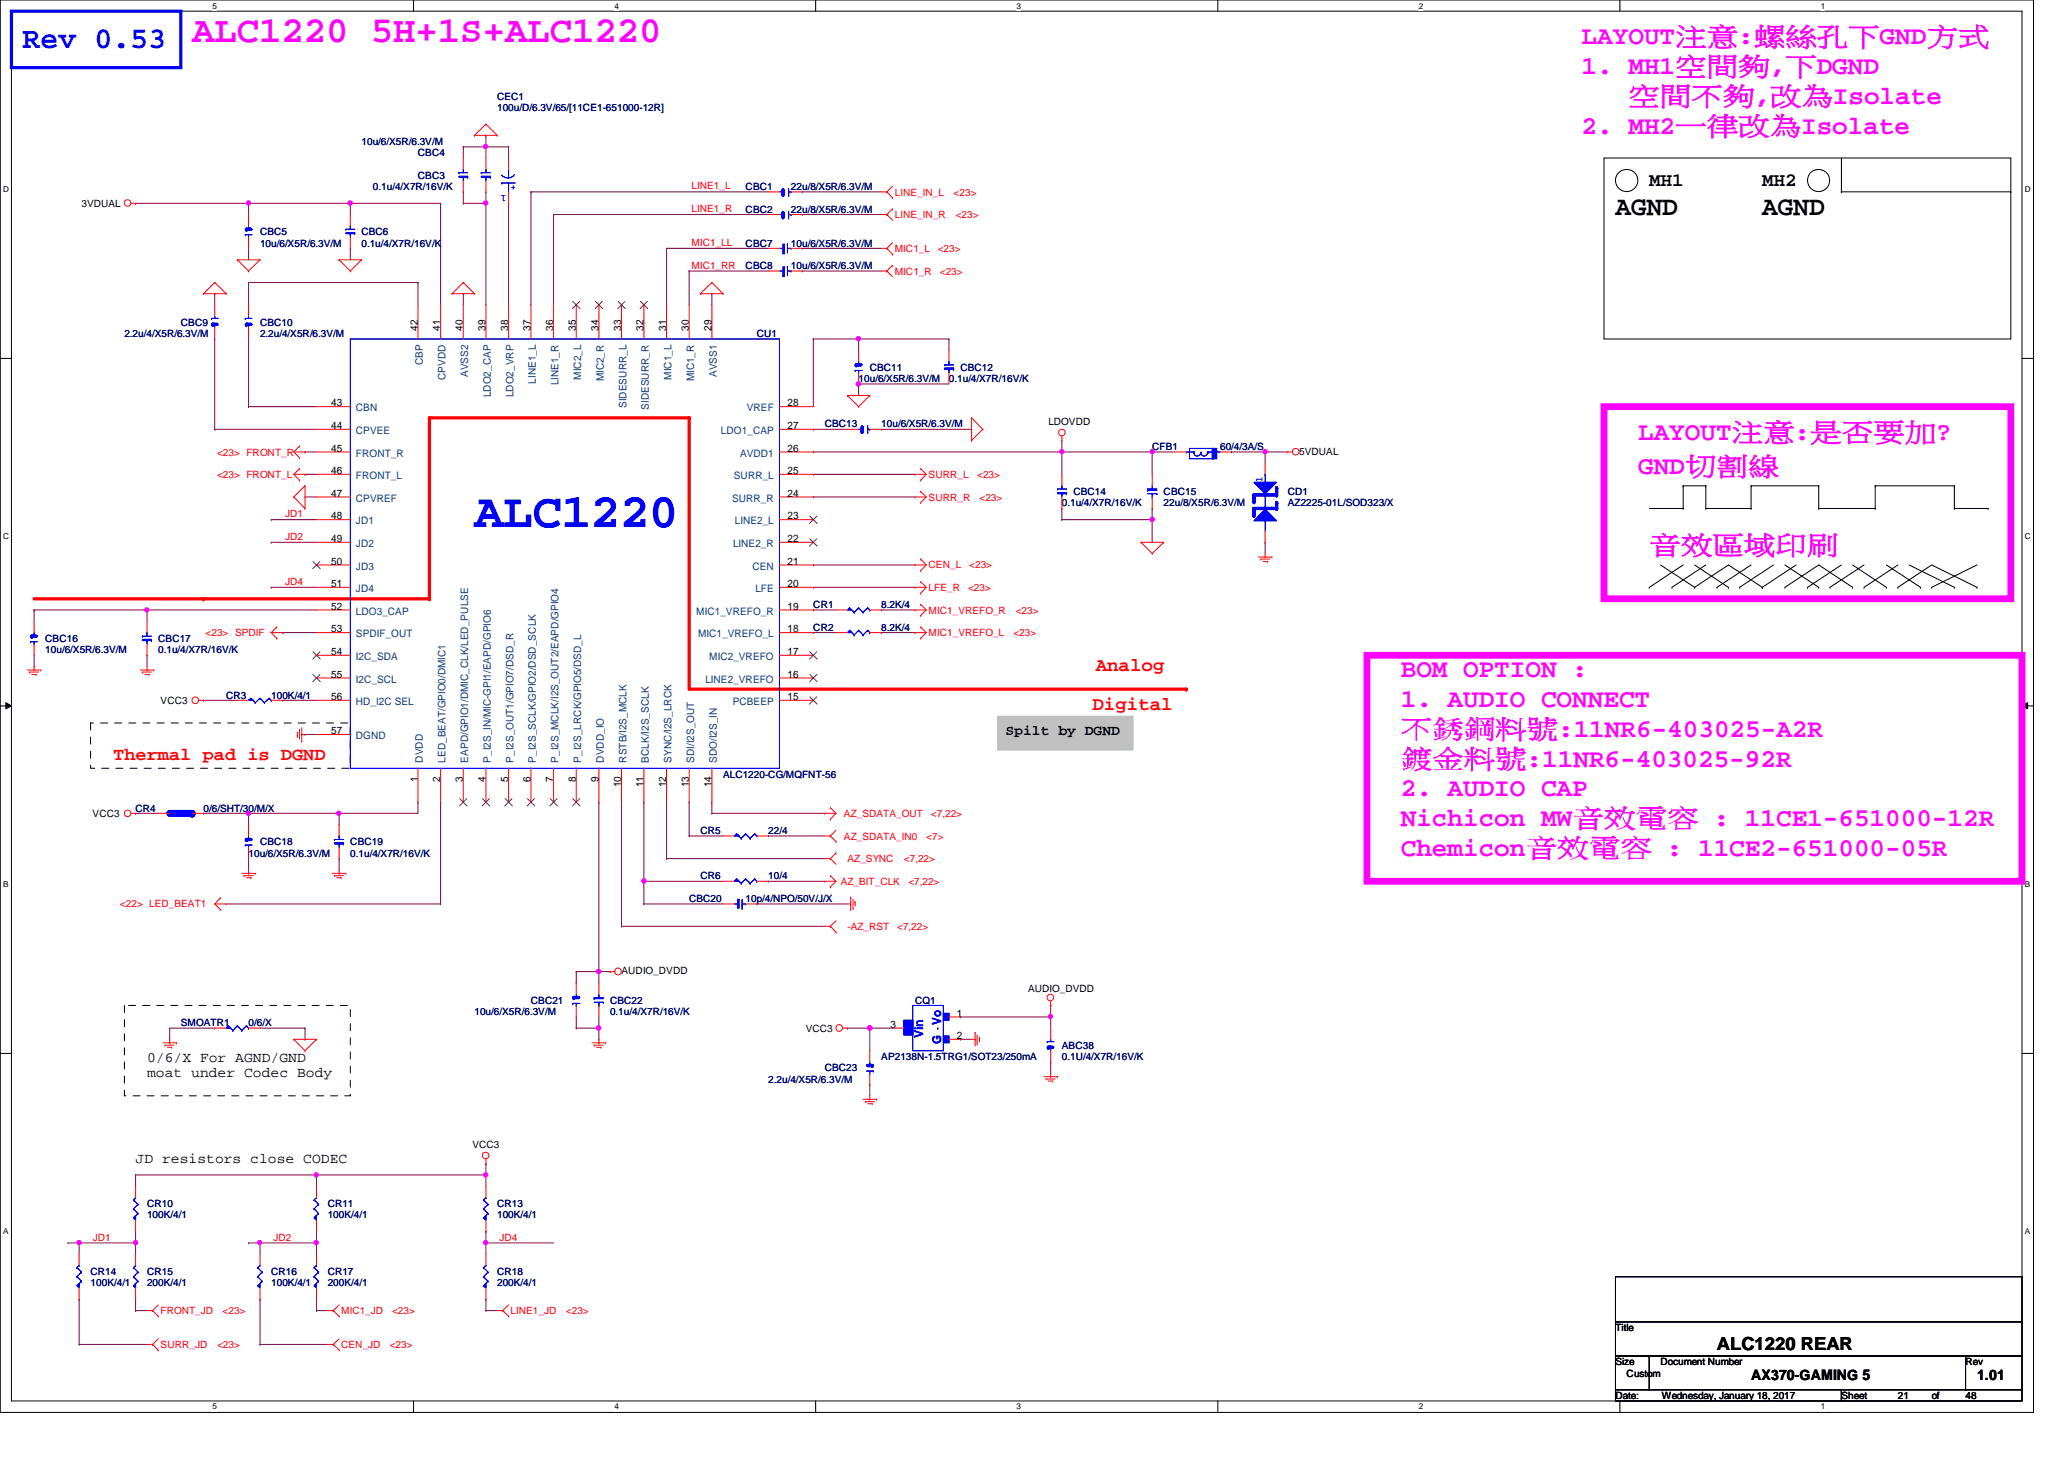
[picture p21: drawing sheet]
<svg xmlns="http://www.w3.org/2000/svg" width="297mm" height="210mm" viewBox="0 0 297 210" stroke-linecap="round" stroke-linejoin="round" font-family="sans-serif">
<defs><g id="words">
<text font-size="7" fill="#00f" x="68.3" y="75.8">ALC1220</text>
<text font-size="5.3" fill="#f0f" x="27.6" y="6.1">ALC1220 5H+1S+ALC1220</text>
<text font-size="4.4" fill="#00f" x="3.3" y="6.9">Rev 0.53</text>
<g font-size="3.9">
<text x="232.5" y="30.9">AGND</text>
<text x="253.6" y="30.9">AGND</text>
</g>
<g font-size="3.7" fill="#f0f">
<text x="227.6" y="6.4">LAYOUT注注:螺螺螺下GND下方</text>
<text x="227.6" y="10.7">1. MH1附之空,下DGND</text>
<text x="234.4" y="15">附之不空,須設Isolate</text>
<text x="227.6" y="19.2">2. MH2位一須設Isolate</text>
<text x="235.8" y="63.3">LAYOUT注注:後後是是?</text>
<text x="235.8" y="68.2">GND切切切</text>
<text x="237.4" y="79.6">音音第音音音</text>
<text x="201.6" y="97.5">BOM OPTION :</text>
<text x="201.6" y="101.7">1. AUDIO CONNECT</text>
<text x="201.6" y="106">不不不料料:11NR6-403025-A2R</text>
<text x="201.6" y="110.3">鍍鍍料料:11NR6-403025-92R</text>
<text x="201.6" y="114.6">2. AUDIO CAP</text>
<text x="201.6" y="118.8">Nichicon MW音音以音 : 11CE1-651000-12R</text>
<text x="201.6" y="123.1">Chemicon音音以音 : 11CE2-651000-05R</text>
</g>
<g font-size="2.8">
<text x="237.4" y="26.7">MH1</text>
<text x="253.6" y="26.7">MH2</text>
</g>
<g font-size="2.8" fill="#f00">
<text x="157.7" y="96.6">Analog</text>
<text x="157.2" y="102.1">Digital</text>
</g>
<text font-size="2.6" fill="#f00" x="16.3" y="109.4">Thermal pad is DGND</text>
<text font-size="2.6" x="247.1" y="194.2">ALC1220 REAR</text>
<g font-size="2.1">
<text x="144.7" y="105.7">Spilt by DGND</text>
<text x="21.2" y="152.8">0/6/X For AGND/GND</text>
<text x="21.2" y="154.9">moat under Codec Body</text>
<text x="19.5" y="167.4">JD resistors close CODEC</text>
<text x="252" y="198.6">AX370-GAMING 5</text>
<text x="284.5" y="198.6">1.01</text>
</g>
<g font-size="1.8" fill="#00f">
<text x="132.8" y="149.4" transform="rotate(-90 132.8 149.4)">Vin</text>
<text x="135.5" y="147.4" transform="rotate(-90 135.5 147.4)">Vo</text>
<text x="135.5" y="150.2" transform="rotate(-90 135.5 150.2)">G</text>
</g>
<g font-size="1.5">
<text x="60.1" y="47.6" transform="rotate(-90 60.1 47.6)">42</text>
<text x="63.4" y="47.6" transform="rotate(-90 63.4 47.6)">41</text>
<text x="66.6" y="47.6" transform="rotate(-90 66.6 47.6)">40</text>
<text x="69.9" y="47.6" transform="rotate(-90 69.9 47.6)">39</text>
<text x="73.1" y="47.6" transform="rotate(-90 73.1 47.6)">38</text>
<text x="76.4" y="47.6" transform="rotate(-90 76.4 47.6)">37</text>
<text x="79.6" y="47.6" transform="rotate(-90 79.6 47.6)">36</text>
<text x="82.9" y="47.6" transform="rotate(-90 82.9 47.6)">35</text>
<text x="86.1" y="47.6" transform="rotate(-90 86.1 47.6)">34</text>
<text x="89.4" y="47.6" transform="rotate(-90 89.4 47.6)">33</text>
<text x="92.6" y="47.6" transform="rotate(-90 92.6 47.6)">32</text>
<text x="95.9" y="47.6" transform="rotate(-90 95.9 47.6)">31</text>
<text x="99.1" y="47.6" transform="rotate(-90 99.1 47.6)">30</text>
<text x="102.4" y="47.6" transform="rotate(-90 102.4 47.6)">29</text>
<text x="47.7" y="58.5">43</text>
<text x="113.3" y="58.5">28</text>
<text x="47.7" y="61.7">44</text>
<text x="47.7" y="65">45</text>
<text x="113.3" y="65">26</text>
<text x="113.3" y="61.7">27</text>
<text x="47.7" y="68.2">46</text>
<text x="47.7" y="71.5">47</text>
<text x="113.3" y="71.5">24</text>
<text x="113.3" y="68.2">25</text>
<text x="47.7" y="74.7">48</text>
<text x="47.7" y="78">49</text>
<text x="113.3" y="78">22</text>
<text x="113.3" y="74.7">23</text>
<text x="47.7" y="81.2">50</text>
<text x="113.3" y="81.2">21</text>
<text x="47.7" y="84.5">51</text>
<text x="47.7" y="87.7">52</text>
<text x="113.3" y="87.7">19</text>
<text x="113.3" y="84.5">20</text>
<text x="47.7" y="91">53</text>
<text x="47.7" y="94.2">54</text>
<text x="113.3" y="94.2">17</text>
<text x="113.3" y="91">18</text>
<text x="47.7" y="97.5">55</text>
<text x="47.7" y="100.7">56</text>
<text x="113.3" y="100.7">15</text>
<text x="113.3" y="97.5">16</text>
<text x="47.7" y="105.6">57</text>
<text x="60.1" y="112.5" transform="rotate(-90 60.1 112.5)">1</text>
<text x="63.4" y="112.5" transform="rotate(-90 63.4 112.5)">2</text>
<text x="66.6" y="112.5" transform="rotate(-90 66.6 112.5)">3</text>
<text x="69.9" y="112.5" transform="rotate(-90 69.9 112.5)">4</text>
<text x="73.1" y="112.5" transform="rotate(-90 73.1 112.5)">5</text>
<text x="76.4" y="112.5" transform="rotate(-90 76.4 112.5)">6</text>
<text x="79.6" y="112.5" transform="rotate(-90 79.6 112.5)">7</text>
<text x="82.9" y="112.5" transform="rotate(-90 82.9 112.5)">8</text>
<text x="86.1" y="112.5" transform="rotate(-90 86.1 112.5)">9</text>
<text x="89.4" y="113.3" transform="rotate(-90 89.4 113.3)">10</text>
<text x="92.6" y="113.3" transform="rotate(-90 92.6 113.3)">11</text>
<text x="95.9" y="113.3" transform="rotate(-90 95.9 113.3)">12</text>
<text x="99.1" y="113.3" transform="rotate(-90 99.1 113.3)">13</text>
<text x="102.4" y="113.3" transform="rotate(-90 102.4 113.3)">14</text>
<text x="128.1" y="147.9">3</text>
<text x="137.7" y="149.5">2</text>
<text x="137.7" y="146.3">1</text>
</g>
<g font-size="1.5" fill="#004080">
<text x="60.9" y="52.6" transform="rotate(-90 60.9 52.6)">CBP</text>
<text x="51.2" y="59.2">CBN</text>
<text x="64.1" y="54.7" transform="rotate(-90 64.1 54.7)">CPVDD</text>
<text x="67.4" y="54.3" transform="rotate(-90 67.4 54.3)">AVSS2</text>
<text x="70.7" y="57.1" transform="rotate(-90 70.7 57.1)">LDO2_CAP</text>
<text x="73.9" y="57.1" transform="rotate(-90 73.9 57.1)">LDO2_VRP</text>
<text x="77.1" y="55.2" transform="rotate(-90 77.1 55.2)">LINE1_L</text>
<text x="80.4" y="55.5" transform="rotate(-90 80.4 55.5)">LINE1_R</text>
<text x="83.6" y="54.6" transform="rotate(-90 83.6 54.6)">MIC2_L</text>
<text x="86.9" y="54.9" transform="rotate(-90 86.9 54.9)">MIC2_R</text>
<text x="90.2" y="58.7" transform="rotate(-90 90.2 58.7)">SIDESURR_L</text>
<text x="93.4" y="59" transform="rotate(-90 93.4 59)">SIDESURR_R</text>
<text x="96.6" y="54.6" transform="rotate(-90 96.6 54.6)">MIC1_L</text>
<text x="99.9" y="54.9" transform="rotate(-90 99.9 54.9)">MIC1_R</text>
<text x="103.2" y="54.3" transform="rotate(-90 103.2 54.3)">AVSS1</text>
<text x="107.5" y="59.2">VREF</text>
<text x="51.2" y="62.4">CPVEE</text>
<text x="51.2" y="65.7">FRONT_R</text>
<text x="103.8" y="62.4">LDO1_CAP</text>
<text x="106.5" y="65.7">AVDD1</text>
<text x="51.2" y="68.9">FRONT_L</text>
<text x="105.6" y="68.9">SURR_L</text>
<text x="51.2" y="72.2">CPVREF</text>
<text x="51.2" y="75.4">JD1</text>
<text x="105.4" y="72.2">SURR_R</text>
<text x="105.7" y="75.4">LINE2_L</text>
<text x="51.2" y="78.7">JD2</text>
<text x="51.2" y="82">JD3</text>
<text x="105.5" y="78.7">LINE2_R</text>
<text x="108.3" y="82">CEN</text>
<text x="51.2" y="85.2">JD4</text>
<text x="51.2" y="88.4">LDO3_CAP</text>
<text x="100.2" y="88.4">MIC1_VREFO_R</text>
<text x="108.7" y="85.2">LFE</text>
<text x="51.2" y="91.7">SPDIF_OUT</text>
<text x="51.2" y="95">I2C_SDA</text>
<text x="100.5" y="91.7">MIC1_VREFO_L</text>
<text x="102.1" y="95">MIC2_VREFO</text>
<text x="51.2" y="98.2">I2C_SCL</text>
<text x="51.2" y="101.4">HD_I2C SEL</text>
<text x="101.5" y="98.2">LINE2_VREFO</text>
<text x="105.4" y="101.4">PCBEEP</text>
<text x="51.2" y="106.3">DGND</text>
<text x="60.9" y="109.7" transform="rotate(-90 60.9 109.7)">DVDD</text>
<text x="64.1" y="109.7" transform="rotate(-90 64.1 109.7)">LED_BEAT/GPIO0/DMIC1</text>
<text x="67.4" y="109.7" transform="rotate(-90 67.4 109.7)">EAPD/GPIO1/DMIC_CLK/LED_PULSE</text>
<text x="70.7" y="109.7" transform="rotate(-90 70.7 109.7)">P_I2S_IN/MIC-GPI1/EAPD/GPIO6</text>
<text x="73.9" y="109.7" transform="rotate(-90 73.9 109.7)">P_I2S_OUT1/GPIO7/DSD_R</text>
<text x="77.1" y="109.7" transform="rotate(-90 77.1 109.7)">P_I2S_SCLK/GPIO2/DSD_SCLK</text>
<text x="80.4" y="109.7" transform="rotate(-90 80.4 109.7)">P_I2S_MCLK/I2S_OUT2/EAPD/GPIO4</text>
<text x="83.6" y="109.7" transform="rotate(-90 83.6 109.7)">P_I2S_LRCK/GPIO5/DSD_L</text>
<text x="86.9" y="109.7" transform="rotate(-90 86.9 109.7)">DVDD_IO</text>
<text x="90.2" y="109.7" transform="rotate(-90 90.2 109.7)">RSTB/I2S_MCLK</text>
<text x="93.4" y="109.7" transform="rotate(-90 93.4 109.7)">BCLK/I2S_SCLK</text>
<text x="96.6" y="109.7" transform="rotate(-90 96.6 109.7)">SYNC/I2S_LRCK</text>
<text x="99.9" y="109.7" transform="rotate(-90 99.9 109.7)">SDI/I2S_OUT</text>
<text x="103.2" y="109.7" transform="rotate(-90 103.2 109.7)">SDO/I2S_IN</text>
</g>
<g font-size="1.4" fill="#000080">
<text x="71.5" y="14.4">CEC1</text>
<text x="71.5" y="16">100u/D/6.3V/65/[11CE1-651000-12R]</text>
<text x="52" y="20.8">10u/6/X5R/6.3V/M</text>
<text x="60.2" y="22.5">CBC4</text>
<text x="53.7" y="27.3">0.1u/4/X7R/16V/K</text>
<text x="60.2" y="25.7">CBC3</text>
<text x="107.3" y="27.3">CBC1</text>
<text x="113.8" y="27.3">22u/8/X5R/6.3V/M</text>
<text x="37.4" y="33.9">CBC5</text>
<text x="37.4" y="35.5">10u/6/X5R/6.3V/M</text>
<text x="52" y="33.9">CBC6</text>
<text x="52" y="35.5">0.1u/4/X7R/16V/K</text>
<text x="107.3" y="35.5">CBC7</text>
<text x="107.3" y="30.6">CBC2</text>
<text x="113.8" y="35.5">10u/6/X5R/6.3V/M</text>
<text x="113.8" y="30.6">22u/8/X5R/6.3V/M</text>
<text x="107.3" y="38.7">CBC8</text>
<text x="113.8" y="38.7">10u/6/X5R/6.3V/M</text>
<text x="26" y="46.9">CBC9</text>
<text x="37.4" y="46.9">CBC10</text>
<text x="17.9" y="48.5">2.2u/4/X5R/6.3V/M</text>
<text x="37.4" y="48.5">2.2u/4/X5R/6.3V/M</text>
<text x="108.9" y="48.5">CU1</text>
<text x="125.2" y="53.3">CBC11</text>
<text x="138.2" y="53.3">CBC12</text>
<text x="123.6" y="55">10u/6/X5R/6.3V/M</text>
<text x="136.6" y="55">0.1u/4/X7R/16V/K</text>
<text x="118.7" y="61.5">CBC13</text>
<text x="126.8" y="61.5">10u/6/X5R/6.3V/M</text>
<text x="165.8" y="64.7">CFB1</text>
<text x="175.6" y="64.7">60/4/3A/S</text>
<text x="154.5" y="71.2">CBC14</text>
<text x="167.5" y="71.2">CBC15</text>
<text x="185.3" y="71.2">CD1</text>
<text x="152.8" y="72.9">0.1u/4/X7R/16V/K</text>
<text x="167.5" y="72.9">22u/8/X5R/6.3V/M</text>
<text x="185.3" y="72.9">AZ2225-01L/SOD323/X</text>
<text x="117" y="87.5">CR1</text>
<text x="126.8" y="87.5">8.2K/4</text>
<text x="6.5" y="92.4">CBC16</text>
<text x="6.5" y="94">10u/6/X5R/6.3V/M</text>
<text x="22.8" y="92.4">CBC17</text>
<text x="22.8" y="94">0.1u/4/X7R/16V/K</text>
<text x="117" y="90.8">CR2</text>
<text x="126.8" y="90.8">8.2K/4</text>
<text x="32.6" y="100.5">CR3</text>
<text x="39" y="100.5">100K/4/1</text>
<text x="104.1" y="111.9">ALC1220-CG/MQFNT-56</text>
<text x="19.5" y="116.8">CR4</text>
<text x="29.3" y="116.8">0/6/SHT/30/M/X</text>
<text x="35.8" y="123.3">10u/6/X5R/6.3V/M</text>
<text x="37.4" y="121.6">CBC18</text>
<text x="50.4" y="121.6">CBC19</text>
<text x="50.4" y="123.3">0.1u/4/X7R/16V/K</text>
<text x="100.8" y="120">CR5</text>
<text x="110.6" y="120">22/4</text>
<text x="99.2" y="129.8">CBC20</text>
<text x="100.8" y="126.5">CR6</text>
<text x="107.3" y="129.8">10p/4/NPO/50V/J/X</text>
<text x="110.6" y="126.5">10/4</text>
<text x="26" y="147.7">SMOATR1</text>
<text x="35.8" y="147.7">0/6/X</text>
<text x="68.3" y="146">10u/6/X5R/6.3V/M</text>
<text x="76.4" y="144.4">CBC21</text>
<text x="87.8" y="144.4">CBC22</text>
<text x="87.8" y="146">0.1u/4/X7R/16V/K</text>
<text x="131.7" y="144.4">CQ1</text>
<text x="110.6" y="155.8">2.2u/4/X5R/6.3V/M</text>
<text x="118.7" y="154.1">CBC23</text>
<text x="126.8" y="152.5">AP2138N-1.5TRG1/SOT23/250mA</text>
<text x="152.8" y="150.9">ABC38</text>
<text x="152.8" y="152.5">0.1U/4/X7R/16V/K</text>
<text x="21.2" y="173.7">CR10</text>
<text x="47.2" y="173.7">CR11</text>
<text x="71.5" y="173.7">CR13</text>
<text x="21.2" y="175.3">100K/4/1</text>
<text x="47.2" y="175.3">100K/4/1</text>
<text x="71.5" y="175.3">100K/4/1</text>
<text x="13" y="183.4">CR14</text>
<text x="13" y="185">100K/4/1</text>
<text x="21.2" y="183.4">CR15</text>
<text x="21.2" y="185">200K/4/1</text>
<text x="39" y="183.4">CR16</text>
<text x="39" y="185">100K/4/1</text>
<text x="47.2" y="183.4">CR17</text>
<text x="47.2" y="185">200K/4/1</text>
<text x="71.5" y="183.4">CR18</text>
<text x="71.5" y="185">200K/4/1</text>
</g>
<g font-size="1.4">
<text x="11.7" y="29.8">3VDUAL</text>
<text x="150.9" y="61.2">LDOVDD</text>
<text x="187" y="65.4">5VDUAL</text>
<text x="23.1" y="101.3">VCC3</text>
<text x="13.3" y="117.6">VCC3</text>
<text x="89.4" y="140.2">AUDIO_DVDD</text>
<text x="148" y="142.7">AUDIO_DVDD</text>
<text x="115.9" y="148.5">VCC3</text>
<text x="68" y="165.2">VCC3</text>
<text x="232.5" y="191.5">Title</text>
<text x="232.5" y="196.4">Size</text>
<text x="239" y="196.4">Document Number</text>
<text x="282.9" y="196.4">Rev</text>
<text x="232.5" y="201.3">Date:</text>
<text x="234.1" y="198">Custom</text>
<text x="239.1" y="201.3">Wednesday, January 18, 2017</text>
<text x="265" y="201.3">Sheet</text>
<text x="273.1" y="201.3">21</text>
<text x="278" y="201.3">of</text>
<text x="282.9" y="201.3">48</text>
</g>
<g font-size="1.4" fill="#00f">
<text x="72.9" y="28.1" transform="rotate(180 72.9 28.1)">1</text>
<text x="74.3" y="26.6" transform="rotate(180 74.3 26.6)">+</text>
<text x="181.7" y="69.4" transform="rotate(-90 181.7 69.4)">1</text>
</g>
<g font-size="1.4" fill="#f00">
<text x="99.5" y="27.3">LINE1_L</text>
<text x="128.8" y="28.2">LINE_IN_L</text>
<text x="137.2" y="28.2">&lt;23&gt;</text>
<text x="99.5" y="35.4">MIC1_LL</text>
<text x="99.5" y="30.5">LINE1_R</text>
<text x="128.8" y="31.4">LINE_IN_R</text>
<text x="137.5" y="31.4">&lt;23&gt;</text>
<text x="99.5" y="38.7">MIC1_RR</text>
<text x="128.8" y="36.3">MIC1_L</text>
<text x="128.8" y="39.5">MIC1_R</text>
<text x="135" y="36.3">&lt;23&gt;</text>
<text x="135.3" y="39.5">&lt;23&gt;</text>
<text x="31.2" y="65.5">&lt;23&gt; FRONT_R</text>
<text x="31.2" y="68.8">&lt;23&gt; FRONT_L</text>
<text x="133.6" y="68.8">SURR_L</text>
<text x="140.6" y="68.8">&lt;23&gt;</text>
<text x="41" y="74.4">JD1</text>
<text x="41" y="77.7">JD2</text>
<text x="133.6" y="72.1">SURR_R</text>
<text x="141" y="72.1">&lt;23&gt;</text>
<text x="133.6" y="81.8">CEN_L</text>
<text x="139.5" y="81.8">&lt;23&gt;</text>
<text x="41" y="84.2">JD4</text>
<text x="133.6" y="85">LFE_R</text>
<text x="133.6" y="88.3">MIC1_VREFO_R</text>
<text x="139.3" y="85">&lt;23&gt;</text>
<text x="146.2" y="88.3">&lt;23&gt;</text>
<text x="29.6" y="91.6">&lt;23&gt; SPDIF</text>
<text x="133.6" y="91.6">MIC1_VREFO_L</text>
<text x="145.8" y="91.6">&lt;23&gt;</text>
<text x="121.5" y="117.6">AZ_SDATA_OUT</text>
<text x="134" y="117.6">&lt;7,22&gt;</text>
<text x="121.5" y="120.8">AZ_SDATA_IN0</text>
<text x="122" y="124.1">AZ_SYNC</text>
<text x="130.1" y="124.1">&lt;7,22&gt;</text>
<text x="133.3" y="120.8">&lt;7&gt;</text>
<text x="17.3" y="130.6">&lt;22&gt; LED_BEAT1</text>
<text x="121" y="127.3">AZ_BIT_CLK</text>
<text x="130.7" y="127.3">&lt;7,22&gt;</text>
<text x="122" y="133.8">-AZ_RST</text>
<text x="129.1" y="133.8">&lt;7,22&gt;</text>
<text x="13.4" y="178.5">JD1</text>
<text x="39.4" y="178.5">JD2</text>
<text x="71.9" y="178.5">JD4</text>
<text x="23.1" y="189.1">FRONT_JD</text>
<text x="32" y="189.1">&lt;23&gt;</text>
<text x="49.1" y="189.1">MIC1_JD</text>
<text x="56.4" y="189.1">&lt;23&gt;</text>
<text x="73.5" y="189.1">LINE1_JD</text>
<text x="81.4" y="189.1">&lt;23&gt;</text>
<text x="23.1" y="194">SURR_JD</text>
<text x="31.2" y="194">&lt;23&gt;</text>
<text x="49.1" y="194">CEN_JD</text>
<text x="56.1" y="194">&lt;23&gt;</text>
</g>
<g font-size="1.2">
<text x="30.6" y="1.2">5</text>
<text x="88.4" y="1.2">4</text>
<text x="146.3" y="1.2">3</text>
<text x="204.2" y="1.2">2</text>
<text x="262" y="1.2">1</text>
<text x=".5" y="27.6">D</text>
<text x="291.4" y="27.6">D</text>
<text x=".5" y="77.6">C</text>
<text x="291.4" y="77.6">C</text>
<text x=".5" y="127.6">B</text>
<text x="291.4" y="127.6">B</text>
<text x=".5" y="177.6">A</text>
<text x="291.4" y="177.6">A</text>
<text x="30.6" y="202.8">5</text>
<text x="88.4" y="202.8">4</text>
<text x="146.3" y="202.8">3</text>
<text x="204.2" y="202.8">2</text>
<text x="262" y="202.8">1</text>
</g>
</g></defs>
<path d="M0 0h292.6v203.2h-292.6zM1.6 1.6h289.4v199.9h-289.4z" fill="none" stroke="#000" stroke-width=".14"/>
<g fill="#fff">
<path d="M30.6 .2h.6v1.3h-.6z"/>
<path d="M30.6 201.7h.6v1.3h-.6z"/>
</g>
<path d="M59.5 0v1.6M59.5 201.5v1.7" fill="none" stroke="#000" stroke-width=".14"/>
<g fill="#fff">
<path d="M88.4 .2h.6v1.3h-.6z"/>
<path d="M88.4 201.7h.6v1.3h-.6z"/>
</g>
<path d="M117.4 0v1.6M117.4 201.5v1.7" fill="none" stroke="#000" stroke-width=".14"/>
<g fill="#fff">
<path d="M146.3 .2h.6v1.3h-.6z"/>
<path d="M146.3 201.7h.6v1.3h-.6z"/>
</g>
<path d="M175.3 0v1.6M175.3 201.5v1.7" fill="none" stroke="#000" stroke-width=".14"/>
<g fill="#fff">
<path d="M204.2 .2h.6v1.3h-.6z"/>
<path d="M204.2 201.7h.6v1.3h-.6z"/>
</g>
<path d="M233.1 0v1.6M233.1 201.5v1.7" fill="none" stroke="#000" stroke-width=".14"/>
<g fill="#fff">
<path d="M262 .2h.6v1.3h-.6z"/>
<path d="M262 201.7h.6v1.3h-.6z"/>
<path d="M.5 26.6h.8v1.3h-.8z"/>
<path d="M291.4 26.6h.8v1.3h-.8z"/>
<path d="M.5 76.5h.8v1.4h-.8z"/>
<path d="M291.4 76.5h.8v1.4h-.8z"/>
</g>
<path d="M0 51.6h1.6M291 51.6h1.6" fill="none" stroke="#000" stroke-width=".14"/>
<g fill="#fff">
<path d="M.5 126.5h.7v1.3h-.7z"/>
<path d="M291.4 126.5h.7v1.3h-.7z"/>
</g>
<path d="M0 101.6h1.6M.8 101.1l.8 .5-.8 .4zM291 101.6l.8-.5v.9zM291 101.6h1.6" fill="none" stroke="#000" stroke-width=".14"/>
<path d="M.8 101.1l.8 .5-.8 .4zM291 101.6l.8-.5v.9z" fill="#000"/>
<g fill="#fff">
<path d="M.5 176.5h.7v1.3h-.7z"/>
<path d="M291.4 176.5h.7v1.3h-.7z"/>
</g>
<path d="M0 151.6h1.6M291 151.6h1.6" fill="none" stroke="#000" stroke-width=".14"/>
<g fill="none" stroke="#800040" stroke-width=".14">
<path d="M92.7 115.4h.1M92.7 115.4v11.4M95.9 115.4h.1M95.9 115.4v8.1M99.2 115.4h.1M99.2 115.4v4.9M102.4 115.4h.1M102.4 117h.1M102.4 115.4v1.6M102.4 117h16.3M92.7 126.8h.1M92.7 126.8h11.4"/>
<path d="M95.9 123.5h.1M95.9 123.5h22.8M99.2 120.3h.1M99.2 120.3h4.9M110.6 120.3h.1M110.6 120.3h8.1"/>
</g>
<circle cx="92.7" cy="126.7" r=".3" fill="#f0f"/>
<circle cx="92.7" cy="126.7" r=".3" fill="none" stroke="#f0f" stroke-width=".14"/>
<g fill="none" stroke="#800040" stroke-width=".14">
<path d="M89.4 115.4h.1M89.4 115.4v17.9M86.2 139.8h.1M86.2 139.8v1.6M89.4 133.3h.1M89.4 133.3h29.3M92.7 126.8h.1M92.7 130h.1M92.7 126.8v3.2M92.7 130h11.4M108.9 130h.1M108.9 130h13.1"/>
<path d="M110.6 126.8h.1M110.6 126.8h8.1"/>
</g>
<circle cx="86.1" cy="139.8" r=".31" fill="#f0f"/>
<circle cx="86.1" cy="139.8" r=".31" fill="none" stroke="#f0f" stroke-width=".14"/>
<path d="M19.5 117h.1M19.5 117h3.3M29.3 117h.1M29.3 117h6.5M35.8 117h.1M35.8 117v1.7M48.8 117h.1M48.8 117h11.4" fill="none" stroke="#800040" stroke-width=".14"/>
<circle cx="48.8" cy="117" r=".3" fill="#f0f"/>
<circle cx="48.8" cy="117" r=".3" fill="none" stroke="#f0f" stroke-width=".14"/>
<path d="M35.8 117h.1M35.8 117h13M48.8 117h.1M48.8 117v1.7" fill="none" stroke="#800040" stroke-width=".14"/>
<circle cx="35.8" cy="117" r=".3" fill="#f0f"/>
<circle cx="35.8" cy="117" r=".3" fill="none" stroke="#f0f" stroke-width=".14"/>
<g fill="none" stroke="#800040" stroke-width=".14">
<path d="M19.5 29.3h.1M19.5 29.3h16.3M35.8 29.3h.1M35.8 29.3v1.6M50.4 29.3h.1M50.4 29.3h13M30.9 42.2h.1M30.9 48.8h.1M30.9 42.2v1.7M30.9 48.8v13M35.8 48.8h.1M35.8 58.5h.1"/>
<path d="M35.8 40.6h.1M35.8 40.6v3.3M35.8 48.8v9.7M35.8 58.5h9.7M35.8 40.6h24.4M60.2 40.6h.1M60.2 40.6v3.3M30.9 61.8h.1M30.9 61.8h14.6M60.2 115.4h.1M60.2 115.4v1.6M63.4 115.4h.1"/>
<path d="M63.4 115.4v14.6M32.6 130h30.8M63.4 130h.1"/>
</g>
<circle cx="50.4" cy="29.2" r=".31" fill="#f0f"/>
<circle cx="50.4" cy="29.2" r=".31" fill="none" stroke="#f0f" stroke-width=".14"/>
<path d="M35.8 29.3h.1M35.8 29.3h14.6M50.4 29.3h.1M50.4 29.3v1.6" fill="none" stroke="#800040" stroke-width=".14"/>
<circle cx="35.8" cy="29.2" r=".3" fill="#f0f"/>
<circle cx="35.8" cy="29.2" r=".3" fill="none" stroke="#f0f" stroke-width=".14"/>
<path d="M63.4 29.3h.1M63.4 29.3v14.6M69.9 29.3h.1M69.9 29.3v14.6M66.7 42.2h.1M66.7 42.2v1.7" fill="none" stroke="#800040" stroke-width=".14"/>
<circle cx="69.9" cy="29.2" r=".3" fill="#f0f"/>
<circle cx="69.9" cy="29.2" r=".3" fill="none" stroke="#f0f" stroke-width=".14"/>
<path d="M66.7 29.3h.1M66.7 21.1h.1M66.7 29.3h3.2M66.7 21.1v1.6M66.7 21.1h3.2M69.9 21.1h.1M69.9 21.1v1.6M73.2 29.3h.1M73.2 21.1h.1M73.2 21.1v1.6M73.2 29.3v14.6" fill="none" stroke="#800040" stroke-width=".14"/>
<circle cx="69.9" cy="21.1" r=".3" fill="#f0f"/>
<circle cx="69.9" cy="21.1" r=".3" fill="none" stroke="#f0f" stroke-width=".14"/>
<g fill="none" stroke="#800040" stroke-width=".14">
<path d="M69.9 19.5h.1M69.9 19.5v1.6M69.9 21.1h.1M69.9 21.1h3.3M76.4 27.6h.1M76.4 27.6v16.3M76.4 27.6h34.2M79.7 30.9h.1M79.7 30.9v13M79.7 30.9h30.9M95.9 35.7h.1M95.9 35.7v8.2"/>
<path d="M95.9 35.7h14.7M99.2 39h.1M99.2 39v4.9M99.2 39h11.4M115.4 27.6h.1M115.4 30.9h.1M115.4 35.7h.1M115.4 39h.1M115.4 39h11.4M115.4 35.7h11.4M115.4 30.9h11.4M115.4 27.6h11.4"/>
<path d="M102.4 42.2h.1M102.4 42.2v1.7M117 48.8h.1M117 48.8v9.7M123.6 48.8h.1M123.6 48.8h13"/>
</g>
<circle cx="123.6" cy="48.7" r=".31" fill="#f0f"/>
<circle cx="123.6" cy="48.7" r=".31" fill="none" stroke="#f0f" stroke-width=".14"/>
<path d="M123.6 48.8h.1M123.6 55.2h.1M123.6 48.8v1.6M123.6 55.2h13M136.6 48.8h.1M136.6 48.8v1.6" fill="none" stroke="#800040" stroke-width=".14"/>
<circle cx="123.6" cy="55.2" r=".31" fill="#f0f"/>
<circle cx="123.6" cy="55.2" r=".31" fill="none" stroke="#f0f" stroke-width=".14"/>
<path d="M123.6 55.2h.1M123.6 55.2v1.7M117 61.8h.1M117 61.8h5M126.8 61.8h.1M126.8 61.8h13M165.8 65h.1M165.8 65h3.3M182.1 78h.1M182.1 65h.1M182.1 65h3.2M182.1 78v1.6" fill="none" stroke="#800040" stroke-width=".14"/>
<circle cx="182.1" cy="65" r=".3" fill="#f0f"/>
<circle cx="182.1" cy="65" r=".3" fill="none" stroke="#f0f" stroke-width=".14"/>
<path d="M165.8 74.8h.1M165.8 65h.1M165.8 65v3.2M165.8 74.8v3.2M182.1 65h.1M182.1 65v1.6" fill="none" stroke="#800040" stroke-width=".14"/>
<circle cx="165.8" cy="65" r=".3" fill="#f0f"/>
<circle cx="165.8" cy="65" r=".3" fill="none" stroke="#f0f" stroke-width=".14"/>
<path d="M152.8 65h.1M152.8 65h13M152.8 65v3.2M177.2 65h.1M177.2 65h4.9" fill="none" stroke="#800040" stroke-width=".14"/>
<circle cx="152.8" cy="65" r=".3" fill="#f0f"/>
<circle cx="152.8" cy="65" r=".3" fill="none" stroke="#f0f" stroke-width=".14"/>
<path d="M152.8 73.2h.1M152.8 74.8h.1M152.8 73.2v1.6M152.8 74.8h13" fill="none" stroke="#800040" stroke-width=".14"/>
<circle cx="165.8" cy="74.7" r=".31" fill="#f0f"/>
<circle cx="165.8" cy="74.7" r=".31" fill="none" stroke="#f0f" stroke-width=".14"/>
<g fill="none" stroke="#800040" stroke-width=".14">
<path d="M117 68.2h.1M117 71.5h.1M117 65h.1M117 68.2h14.7M117 71.5h14.7M117 65h35.8M165.8 73.2h.1M165.8 73.2v1.6M4.9 87.8h.1M4.9 87.8v1.6M21.2 87.8h.1M21.2 87.8h24.3"/>
<path d="M40.7 91h.1M40.7 91h4.8M117 81.3h.1M117 84.5h.1M117 87.8h.1M117 91h.1M117 81.3h14.7M117 84.5h14.7M117 87.8h3.3M117 91h3.3M126.8 87.8h.1M126.8 91h.1"/>
<path d="M126.8 87.8h4.9M126.8 91h4.9M29.3 100.8h.1M29.3 100.8h4.9M40.7 100.8h.1M40.7 100.8h4.8"/>
</g>
<circle cx="21.1" cy="87.8" r=".3" fill="#f0f"/>
<circle cx="21.1" cy="87.8" r=".3" fill="none" stroke="#f0f" stroke-width=".14"/>
<g fill="none" stroke="#800040" stroke-width=".14">
<path d="M39 74.8h.1M39 78h.1M39 74.8h6.5M39 78h6.5M43.9 68.2h.1M43.9 65h.1M43.9 71.5h.1M43.9 68.2h1.6M43.9 65h1.6M43.9 71.5h1.6M21.2 87.8h.1M21.2 87.8v1.6"/>
<path d="M39 84.5h.1M39 84.5h6.5M11.4 178.8h.1M11.4 178.8h8.1M19.5 178.8h.1M19.5 178.8v1.6"/>
</g>
<circle cx="19.5" cy="178.8" r=".3" fill="#f0f"/>
<circle cx="19.5" cy="178.8" r=".3" fill="none" stroke="#f0f" stroke-width=".14"/>
<path d="M11.4 178.8h.1M11.4 178.8v1.6M19.5 177.2h.1M19.5 177.2v1.6" fill="none" stroke="#800040" stroke-width=".14"/>
<circle cx="11.4" cy="178.8" r=".3" fill="#f0f"/>
<circle cx="11.4" cy="178.8" r=".3" fill="none" stroke="#f0f" stroke-width=".14"/>
<path d="M37.4 178.8h.1M37.4 178.8h8.1M45.5 178.8h.1M45.5 178.8v1.6M11.4 186.9h.1M11.4 193.4h.1M11.4 186.9v6.5M11.4 193.4h9.8M19.5 186.9h.1M19.5 188.6h.1M19.5 186.9v1.7M19.5 188.6h1.7" fill="none" stroke="#800040" stroke-width=".14"/>
<circle cx="45.5" cy="178.8" r=".3" fill="#f0f"/>
<circle cx="45.5" cy="178.8" r=".3" fill="none" stroke="#f0f" stroke-width=".14"/>
<path d="M37.4 178.8h.1M37.4 178.8v1.6M45.5 177.2h.1M45.5 177.2v1.6" fill="none" stroke="#800040" stroke-width=".14"/>
<circle cx="37.4" cy="178.8" r=".3" fill="#f0f"/>
<circle cx="37.4" cy="178.8" r=".3" fill="none" stroke="#f0f" stroke-width=".14"/>
<path d="M69.9 178.8h.1M69.9 178.8v1.6M37.4 186.9h.1M37.4 193.4h.1M37.4 186.9v6.5M37.4 193.4h9.8M45.5 186.9h.1M45.5 188.6h.1M45.5 186.9v1.7M45.5 188.6h1.7" fill="none" stroke="#800040" stroke-width=".14"/>
<circle cx="69.9" cy="178.8" r=".3" fill="#f0f"/>
<circle cx="69.9" cy="178.8" r=".3" fill="none" stroke="#f0f" stroke-width=".14"/>
<path d="M19.5 169h.1M19.5 169v1.7M45.5 169h.1M45.5 169h24.4M69.9 178.8h.1M69.9 178.8h9.8M69.9 186.9h.1M69.9 188.6h.1M69.9 186.9v1.7M69.9 188.6h1.6" fill="none" stroke="#800040" stroke-width=".14"/>
<circle cx="69.9" cy="169" r=".3" fill="#f0f"/>
<circle cx="69.9" cy="169" r=".3" fill="none" stroke="#f0f" stroke-width=".14"/>
<circle cx="45.5" cy="169" r=".3" fill="#f0f"/>
<circle cx="45.5" cy="169" r=".3" fill="none" stroke="#f0f" stroke-width=".14"/>
<g fill="none" stroke="#800040" stroke-width=".14">
<path d="M66.7 27.6h.1M66.7 27.6v1.7M69.9 27.6h.1M69.9 27.6v1.7M117 48.8h.1M117 48.8h6.6M4.9 87.8h.1M4.9 87.8h16.3M86.2 115.4h.1M86.2 115.4v24.4M82.9 139.8h.1M82.9 139.8h4.9"/>
<path d="M82.9 139.8v1.6M87.8 139.8h.1M82.9 141.4h.1M86.2 147.9h.1M86.2 146.3v1.6M9.8 178.8h.1M9.8 178.8h1.6M19.5 169h.1M19.5 169h26M35.8 178.8h.1M35.8 178.8h1.6M45.5 169h.1"/>
<path d="M45.5 169v1.7M69.9 169h.1M69.9 169v1.7"/>
</g>
<circle cx="86.1" cy="147.9" r=".31" fill="#f0f"/>
<circle cx="86.1" cy="147.9" r=".31" fill="none" stroke="#f0f" stroke-width=".14"/>
<g fill="none" stroke="#800040" stroke-width=".14">
<path d="M152.8 65h.1M152.8 63.4v1.6M43.9 105.7h.1M43.9 105.7h1.6M82.9 147.9h.1M82.9 146.3v1.6M82.9 147.9h3.3M86.2 147.9h.1M86.2 149.5h.1M86.2 147.9v1.6M125.2 156h.1M125.2 147.9h.1"/>
<path d="M125.2 147.9v3.3M125.2 156v1.6M138.2 149.5h.1M138.2 149.5h1.6M151.2 152.8h.1M151.2 144.7h.1M151.2 146.3h.1M151.2 144.7v3.2M151.2 152.8v1.6"/>
</g>
<circle cx="125.2" cy="147.9" r=".31" fill="#f0f"/>
<circle cx="125.2" cy="147.9" r=".31" fill="none" stroke="#f0f" stroke-width=".14"/>
<path d="M138.2 146.3h.1M138.2 146.3h13" fill="none" stroke="#800040" stroke-width=".14"/>
<circle cx="151.2" cy="146.3" r=".3" fill="#f0f"/>
<circle cx="151.2" cy="146.3" r=".3" fill="none" stroke="#f0f" stroke-width=".14"/>
<path d="M122 147.9h.1M122 147.9h6.4M125.2 147.9h.1" fill="none" stroke="#800040" stroke-width=".14"/>
<circle cx="125.2" cy="147.9" r=".31" fill="#f0f"/>
<circle cx="125.2" cy="147.9" r=".31" fill="none" stroke="#f0f" stroke-width=".14"/>
<g fill="none" stroke="#800040" stroke-width=".14">
<path d="M35.8 35.7h.1M35.8 35.7v1.7M50.4 35.7h.1M50.4 35.7v1.7M4.9 95.9h.1M4.9 94.3v1.6M21.2 94.3h.1M21.2 94.3v1.6M35.8 123.5h.1M35.8 123.5v1.6M48.8 123.5h.1M48.8 123.5v1.6"/>
<path d="M24.4 149.5h.1M30.9 147.9h.1M30.9 147.9h-6.5v1.6M37.4 147.9h6.5M43.9 149.5h.1M43.9 147.9h.1M43.9 147.9v1.6M69.9 177.2h.1M69.9 167.4h.1M69.9 167.4v1.6M69.9 177.2v1.6"/>
</g>
<g fill="none" stroke="#f00" stroke-width=".14">
<path d="M68.3 19.5h.1M68.3 19.5h3.2M69.9 17.9h.1M69.9 17.9l-1.6 1.6M69.9 17.9l1.6 1.6M71.5 19.5h.1M18.9 29.3h.6M19.5 29.3h.1M34.2 37.4h.1M34.2 37.4h3.2M34.2 37.4l1.6 1.6M35.8 39h.1"/>
<path d="M37.4 37.4h.1M37.4 37.4l-1.6 1.6M48.8 37.4h.1M48.8 37.4h3.2M48.8 37.4l1.6 1.6M50.4 39h.1M52 37.4h.1M52 37.4l-1.6 1.6M126.8 27.6h.8M126.8 30.9h.8M126.8 35.7h.8M126.8 39h.8"/>
<path d="M127.6 27.6h.1M127.6 30.9h.1M127.6 35.7h.1M127.6 39h.1M127.6 27.6l.8 .8M127.6 30.9l.8 .8M127.6 35.7l.8 .9M127.6 39l.8 .8M128.4 28.4h.1M128.4 30.1h.1M128.4 36.6h.1M128.4 38.2h.1"/>
<path d="M128.4 26.8l-.8 .8M128.4 30.1l-.8 .8M128.4 34.9l-.8 .8M128.4 38.2l-.8 .8M29.3 42.2h.1M29.3 42.2h3.3M30.9 40.6h.1M30.9 40.6l-1.6 1.6M30.9 40.6l1.7 1.6M32.6 42.2h.1M65.1 42.2h.1M65.1 42.2h3.2"/>
<path d="M66.7 40.6h.1M66.7 40.6l-1.6 1.6M66.7 40.6l1.6 1.6M68.3 42.2h.1M100.8 42.2h.1M100.8 42.2h3.3M102.4 40.6h.1M102.4 40.6l-1.6 1.6M102.4 40.6l1.7 1.6M104.1 42.2h.1M122 56.9h.1M122 56.9h3.2"/>
<path d="M122 56.9l1.6 1.6M123.6 58.5h.1M125.2 56.9h.1M125.2 56.9l-1.6 1.6M42.3 71.5h.1M42.3 65h1.6M42.3 71.5l1.6 1.7M42.3 68.2h1.6M42.3 68.2l.8 .9M42.3 65l.8 .8M43.1 69.1h.1M43.1 67.4h.1"/>
<path d="M43.1 65.8h.1M43.1 64.2h.1M43.1 67.4l-.8 .8M43.1 64.2l-.8 .8M43.9 73.2h.1M43.9 69.9h.1M43.9 68.2h.1M43.9 65h.1M43.9 69.9v3.3M43.9 69.9l-1.6 1.6M131.7 71.5h.1M131.7 68.2h.1"/>
<path d="M131.7 71.5h1.6M131.7 68.2h1.6M132.5 70.7h.1M132.5 72.3h.1M132.5 67.4h.1M132.5 69.1h.1M132.5 70.7l.8 .8M132.5 67.4l.8 .8M133.3 71.5l-.8 .8M133.3 68.2l-.8 .9M139.8 60.1h.1M139.8 63.4h.1"/>
<path d="M139.8 60.1v3.3M139.8 60.1l1.6 1.7M141.4 61.8h.1M141.4 61.8l-1.6 1.6M152.8 63.4h.1M152.8 62.7v.7M164.2 78h.1M164.2 78h3.3M164.2 78l1.6 1.6M165.8 79.6h.1M167.5 78h.1M167.5 78l-1.7 1.6"/>
<path d="M182.1 79.6v.5M185.3 65h.1M185.3 65h.7M3.9 96.4h2M4.2 96.7h.1M4.2 96.7h1.3M4.6 97h.6M4.9 96.4h.1M4.9 95.9v.5M5.2 97h.1M5.9 96.4h.1M20.2 96.4h1.9"/>
<path d="M20.5 96.7h.1M20.5 96.7h1.3M20.8 97h.7M21.2 96.4h.1M21.2 95.9v.5M21.5 97h.1M22.1 96.4h.1M39 91h1.7M39 91l.8 .8M39.8 91.8h.1M39.8 90.2h.1M39.8 90.2l-.8 .8"/>
<path d="M40.7 91h.1M131.7 84.5h.1M131.7 81.3h.1M131.7 87.8h.1M131.7 91h.1M131.7 84.5h1.6M131.7 81.3h1.6M131.7 87.8h1.6M131.7 91h1.6M132.5 83.7h.1M132.5 85.3h.1M132.5 80.4h.1"/>
<path d="M132.5 82.1h.1M132.5 87h.1M132.5 88.6h.1M132.5 90.2h.1M132.5 91.8h.1M132.5 83.7l.8 .8M132.5 80.4l.8 .9M132.5 87l.8 .8M132.5 90.2l.8 .8M133.3 84.5l-.8 .8M133.3 81.3l-.8 .8M133.3 87.8l-.8 .8"/>
<path d="M133.3 91l-.8 .8M181.1 80.1h1.9M181.4 80.4h.1M181.4 80.4h1.3M181.8 80.8h.6M182.1 80.1h.1M182.4 80.8h.1M183 80.1h.1M18.9 117h.6M19.5 117h.1M28.6 100.8h.7M29.3 100.8h.1"/>
<path d="M42.8 106h.1M42.8 105.3v.7M43.1 105h.1M43.1 105v1.3M43.4 105.7h.1M43.4 106.6h.1M43.4 105.7h.5M43.4 104.7v1.9M118.7 117h.1M118.7 117h1.6M119.5 117.9h.1M119.5 116.2h.1"/>
<path d="M119.5 116.2l.8 .8M120.3 117l-.8 .9M120.3 119.5l-.8 .8M30.9 130h1.7M30.9 130l.8 .9M31.7 130.9h.1M31.7 129.2h.1M31.7 129.2l-.8 .8M32.6 130h.1M34.8 125.6h1.9M35.1 126h.1M35.1 126h1.3"/>
<path d="M35.5 126.3h.6M35.8 125.6h.1M35.8 125.1v.5M36.1 126.3h.1M36.7 125.6h.1M47.8 125.6h2M48.1 126h.1M48.1 126h1.3M48.5 126.3h.6M48.8 125.6h.1M48.8 125.1v.5M49.1 126.3h.1"/>
<path d="M49.8 125.6h.1M87.8 139.8h.1M87.8 139.8h.7M118.7 126.8h.1M118.7 126.8h1.6M118.7 123.5h.8M118.7 133.3h.8M118.7 120.3h.8M119.5 127.6h.1M119.5 126h.1M119.5 123.5h.1M119.5 133.3h.1"/>
<path d="M119.5 120.3h.1M119.5 126l.8 .8M119.5 123.5l.8 .8M119.5 133.3l.8 .8M119.5 120.3l.8 .8M120.3 122.7h.1M120.3 134.1h.1M120.3 121.1h.1M120.3 126.8l-.8 .8M120.3 122.7l-.8 .8M120.3 132.5l-.8 .8M122 130h.4"/>
<path d="M122.4 130h.1M122.4 129.1h.1M122.4 129.1v1.9M122.8 130.7h.1M122.8 129.4v1.3M123.1 129.7h.1M123.1 129.7v.6M23.4 150h2M23.7 150.4h.1M23.7 150.4h1.4M24.1 150.7h.6M24.4 150h.1"/>
<path d="M24.4 149.5v.5M24.7 150.7h.1M25.4 150h.1M42.3 149.5h.1M42.3 149.5h3.2M42.3 149.5l1.6 1.7M43.9 151.2h.1M45.5 149.5h.1M45.5 149.5l-1.6 1.7M85.2 150h2M85.5 150.4h.1M85.5 150.4h1.3"/>
<path d="M85.8 150.7h.7M86.2 150h.1M86.2 149.5v.5M86.5 150.7h.1M87.2 150h.1M121.3 147.9h.7M122 147.9h.1M124.2 158.2h1.9M124.5 158.5h.1M124.5 158.5h1.4M124.9 158.8h.6M125.2 158.2h.1"/>
<path d="M125.2 157.6v.6M125.5 158.8h.1M126.1 158.2h.1M139.8 149.5h.5M140.3 149.5h.1M140.3 148.5h.1M140.3 148.5v2M140.6 150.2h.1M140.6 148.9v1.3M141 149.2h.1M141 149.2v.7M150.2 154.9h2"/>
<path d="M150.5 155.2h.1M150.5 155.2h1.3M150.9 155.5h.6M151.2 154.9h.1M151.2 144.7h.1M151.2 144v.7M151.2 154.4v.5M151.5 155.5h.1M152.2 154.9h.1M69.9 167.4h.1M69.9 166.8v.6M21.2 188.6h.8"/>
<path d="M21.2 193.4h.8M22 188.6h.1M22 193.4h.1M22 188.6l.8 .8M22 193.4l.8 .8M22.8 189.4h.1M22.8 194.2h.1M22.8 187.7l-.8 .9M22.8 192.6l-.8 .8M47.2 188.6h.8M47.2 193.4h.8M48 188.6h.1"/>
<path d="M48 193.4h.1M48 188.6l.8 .8M48 193.4l.8 .8M48.8 189.4h.1M48.8 194.2h.1M48.8 187.7l-.8 .9M48.8 192.6l-.8 .8M71.5 188.6h.8M72.3 188.6h.1M72.3 188.6l.9 .8M73.2 189.4h.1M73.2 187.7l-.9 .9"/>
<circle cx="18.4" cy="29.2" r=".47"/>
<circle cx="152.8" cy="62.2" r=".47"/>
<circle cx="186.5" cy="65" r=".47"/>
<circle cx="18.4" cy="117" r=".47"/>
<circle cx="28.1" cy="100.7" r=".47"/>
<circle cx="88.9" cy="139.8" r=".48"/>
<circle cx="120.8" cy="147.9" r=".48"/>
<circle cx="151.2" cy="143.5" r=".47"/>
<circle cx="69.9" cy="166.2" r=".47"/>
</g>
<g fill="none" stroke="#000" stroke-width=".14">
<path d="M230.8 22.7h58.6v26.1h-58.6zM265 27.6h.1M265 22.7v4.9M265 27.6h24.4M289.4 27.6h.1M237.4 73.2h4.8M242.2 69.9h.1M242.2 73.2h.1M242.2 69.9v3.3M242.2 69.9h3.3M245.5 73.2h.1M245.5 69.9h.1"/>
<path d="M245.5 73.2h6.5M245.5 69.9v3.3M252 73.2h.1M252 69.9h.1M252 69.9v3.3M252 69.9h9.7M261.7 73.2h.1M261.7 69.9h.1M261.7 73.2h8.2M261.7 69.9v3.3M269.9 69.9h.1M269.9 73.2h.1"/>
<path d="M269.9 69.9h11.4M269.9 69.9v3.3M281.3 69.9h.1M281.3 73.2h.1M281.3 73.2h4.8M281.3 69.9v3.3M286.1 73.2h.1M237.4 84.5h.1M239 81.3l4.9 3.2M240.6 84.5h.1M242.2 81.3l-4.8 3.2M243.9 84.5h.1"/>
<path d="M243.9 84.5l4.8-3.2 4.9 3.2M243.9 81.3l4.8 3.2M245.5 81.3l-4.9 3.2M247.1 84.5h.1M248.7 84.5h.1M250.4 84.5h.1M252 81.3l-4.9 3.2M253.6 84.5h.1M255.2 81.3l-4.8 3.2M256.9 84.5h.1M256.9 84.5l4.8-3.2 4.9 3.2M256.9 81.3l4.8 3.2"/>
<path d="M258.5 81.3l-4.9 3.2M260.1 84.5h.1M261.7 84.5h.1M263.4 84.5h.1M265 81.3l-4.9 3.2M266.6 84.5h.1M266.6 81.3l4.9 3.2M268.3 84.5h.1M268.3 81.3l-4.9 3.2M271.5 84.5h.1M271.5 81.3l4.9 3.2M273.1 84.5h.1"/>
<path d="M273.1 84.5l4.9-3.2 6.5 3.2M273.1 81.3l-4.8 3.2M274.7 81.3l6.6 3.2M276.4 84.5h.1M278 84.5h.1M281.3 84.5h.1M284.5 84.5h.1M284.5 81.3l-6.5 3.2M232.5 183.7h58.5v6.5h-58.5zM232.5 190.2h58.5v4.9h-58.5zM232.5 195.1h4.9v4.8h-4.9zM232.5 199.9h32.5v1.6h-32.5z"/>
<path d="M237.4 195.1h45.5v4.8h-45.5zM265 199.9h26v1.6h-26zM282.9 195.1h8.1v4.8h-8.1z"/>
<circle cx="234.1" cy="26" r="1.6"/>
<circle cx="261.7" cy="26" r="1.6"/>
</g>
<path d="M230.8 58.5h58.6v27.6h-58.6z" fill="none" stroke="#f0f" stroke-width=".97"/>
<path d="M1.6 1.6h24.4v8.1h-24.4z" fill="none" stroke="#00f" stroke-width=".47"/>
<path d="M4.9 86.1h24.4" fill="none" stroke="#f00" stroke-width=".47"/>
<circle cx="29.3" cy="86.1" r=".23" fill="#f00"/>
<path d="M143.5 103h19.6v4.9h-19.6z" fill-rule="evenodd" fill="#c0c0c0"/>
<path d="M143.5 103h19.6v4.9h-19.6z" fill="none" stroke="#c0c0c0" stroke-width=".14"/>
<path d="M29.3 86.1h32.5" fill="none" stroke="#f00" stroke-width=".47"/>
<circle cx="61.8" cy="86.1" r=".23" fill="#f00"/>
<path d="M61.8 60.1h37.4" fill="none" stroke="#f00" stroke-width=".47"/>
<circle cx="99.2" cy="60.1" r=".23" fill="#f00"/>
<path d="M61.8 60.1v26" fill="none" stroke="#f00" stroke-width=".47"/>
<circle cx="61.8" cy="60.1" r=".23" fill="#f00"/>
<path d="M99.2 60.1v39" fill="none" stroke="#f00" stroke-width=".47"/>
<circle cx="99.2" cy="60.1" r=".23" fill="#f00"/>
<path d="M99.2 99.1h71.5" fill="none" stroke="#f00" stroke-width=".47"/>
<circle cx="170.7" cy="99.1" r=".23" fill="#f00"/>
<path d="M13 104h37.4v6.5h-37.4zM17.9 144.7h32.5v12.9h-32.5z" fill="none" stroke="#000" stroke-width=".14" stroke-dasharray="1 1 1 1 1 1 1 1"/>
<path d="M196.7 94.3h94.3v32.5h-94.3z" fill="none" stroke="#f0f" stroke-width=".97"/>
<path d="M37.1 183.7h.1M37.1 182.4h.1M37.1 183.7l.6 .6M37.1 182.4l.6 .6M37.4 182h.1M37.4 182l-.3 .4M37.7 183h.1M37.7 183l-.6 .7" fill="none" stroke="#00f" stroke-width=".14"/>
<path d="M37.1 185l.3-.3v.6z" fill-rule="evenodd" fill="#00f"/>
<path d="M37.1 185l.3-.3v.6zM37.1 183.7h.1M37.1 182.4h.1M37.1 183.7l.6 .6M37.1 182.4l.6 .6M37.4 182h.1M37.4 182l-.3 .4M37.7 184.3h.1M37.7 183h.1M37.7 184.3l-.6 .7M37.7 183l-.6 .7" fill="none" stroke="#00f" stroke-width=".14"/>
<path d="M37.1 185l.3-.3v.6z" fill-rule="evenodd" fill="#00f"/>
<path d="M19.2 173.9h.1M19.2 172.6h.1M19.2 173.9l.7 .7M19.2 172.6l.7 .7M19.5 172.3h.1M19.5 172.3l-.3 .3M19.9 173.3h.1M19.9 173.3l-.7 .6M37.1 185l.3-.3v.6zM37.7 184.3h.1M37.7 184.3l-.6 .7" fill="none" stroke="#00f" stroke-width=".14"/>
<path d="M37.4 180.4v1.6M37.4 185.3v1.6" fill="none" stroke="#f00" stroke-width=".14"/>
<path d="M19.5 174.9v.7l-.3-.4z" fill-rule="evenodd" fill="#00f"/>
<path d="M19.2 173.9h.1M19.2 172.6h.1M19.2 173.9l.7 .7M19.2 172.6l.7 .7M19.5 174.9v.7l-.3-.4zM19.5 172.3h.1M19.5 172.3l-.3 .3M19.9 174.6h.1M19.9 173.3h.1M19.9 174.6l-.7 .6M19.9 173.3l-.7 .6" fill="none" stroke="#00f" stroke-width=".14"/>
<path d="M19.5 174.9v.7l-.3-.4z" fill-rule="evenodd" fill="#00f"/>
<g fill="none" stroke="#00f" stroke-width=".14">
<path d="M72.2 26.3h.1M72.2 26.3h2M73.2 26.3h.1M73.2 24.4h.1M73.2 24.4v1.3M73.2 26.3v1.3M74 25.1a1.16 1.16 0 0 1-1.8 .1M82.4 144.4h.1M82.4 144.4h1M82.9 143.5h.1M82.9 144.7h.1M82.9 143v.5"/>
<path d="M82.9 144.4v.3M19.5 174.9v.7l-.3-.4zM19.9 174.6h.1M19.9 174.6l-.7 .6"/>
</g>
<path d="M73.2 22.7v1.7M73.2 27.6v1.7M19.5 170.7v1.6M19.5 175.6v1.6" fill="none" stroke="#f00" stroke-width=".14"/>
<path d="M82.6 143.5h.7" fill="none" stroke="#00f" stroke-width=".47"/>
<circle cx="82.6" cy="143.5" r=".23" fill="#00f"/>
<path d="M82.4 144.4h.1M82.4 144.4h1M82.9 143.5h.1M82.9 144.7h.1M82.9 143v.5M82.9 144.4v.3" fill="none" stroke="#00f" stroke-width=".14"/>
<path d="M82.6 143.5h.7" fill="none" stroke="#00f" stroke-width=".47"/>
<circle cx="82.6" cy="143.5" r=".23" fill="#00f"/>
<path d="M82.9 141.4v1.6M82.9 144.7v1.6" fill="none" stroke="#f00" stroke-width=".14"/>
<path d="M106 126.4h.1M106 126.4l-.3 .4M106 126.4l.7 .7M106.7 127.1h.1M107.3 126.4h.1M107.3 126.4l-.6 .7M107.3 126.4l.6 .7M107.9 127.1h.1M108.6 126.4h.1M108.6 126.4l-.7 .7M108.6 126.4l.3 .4M108.9 126.8h.1" fill="none" stroke="#00f" stroke-width=".14"/>
<path d="M106 126.4l.3 .4h-.6l.3-.4 .3 .4z" fill-rule="evenodd" fill="#00f"/>
<g fill="none" stroke="#00f" stroke-width=".14">
<path d="M106 126.4l.3 .4h-.6l.3-.4 .3 .4zM106 126.4h.1M106 126.4l-.3 .4M106 126.4l.7 .7M106.7 127.1h.1M107.3 126.4h.1M107.3 126.4l-.6 .7M107.3 126.4l.6 .7M107.9 127.1h.1M108.6 126.4h.1M108.6 126.4l-.7 .7M108.6 126.4l.3 .4"/>
<path d="M108.9 126.8h.1"/>
</g>
<path d="M106 126.4l.3 .4h-.6l.3-.4 .3 .4z" fill-rule="evenodd" fill="#00f"/>
<g fill="none" stroke="#00f" stroke-width=".14">
<path d="M106 120h.1M106 120l-.3 .3M106 120l.7 .6M107.3 120h.1M107.3 120l-.6 .6M107.3 120l.6 .6M108.6 120h.1M108.6 120l-.7 .6M108.6 120l.3 .3M106 126.4l.3 .4h-.6l.3-.4 .3 .4zM106.7 120.6h.1M107.9 120.6h.1"/>
<path d="M108.9 120.3h.1"/>
</g>
<path d="M104.1 126.8h1.6M108.9 126.8h1.7" fill="none" stroke="#f00" stroke-width=".14"/>
<path d="M106 120l.3 .3h-.6l.3-.3 .3 .3z" fill-rule="evenodd" fill="#00f"/>
<g fill="none" stroke="#00f" stroke-width=".14">
<path d="M106 120l.3 .3h-.6l.3-.3 .3 .3zM106 120h.1M106 120l-.3 .3M106 120l.7 .6M107.3 120h.1M107.3 120l-.6 .6M107.3 120l.6 .6M108.6 120h.1M108.6 120l-.7 .6M108.6 120l.3 .3M106.7 120.6h.1M107.9 120.6h.1"/>
<path d="M108.9 120.3h.1"/>
</g>
<path d="M106 120l.3 .3h-.6l.3-.3 .3 .3z" fill-rule="evenodd" fill="#00f"/>
<path d="M106 120l.3 .3h-.6l.3-.3 .3 .3zM131.4 144.7h4.4v6.5h-4.4zM135 147.9h.1" fill="none" stroke="#00f" stroke-width=".14"/>
<path d="M104.1 120.3h1.6M108.9 120.3h1.7" fill="none" stroke="#f00" stroke-width=".14"/>
<path d="M130.1 146.8h1.3v2.1h-1.3z" fill-rule="evenodd" fill="#00f"/>
<path d="M130.1 146.8h1.3v2.1h-1.3z" fill="none" stroke="#00f" stroke-width=".14"/>
<path d="M135.8 149.1h.8v.9h-.8z" fill-rule="evenodd" fill="#00f"/>
<path d="M135.8 149.1h.8v.9h-.8z" fill="none" stroke="#00f" stroke-width=".14"/>
<path d="M135.8 145.8h.8v1h-.8z" fill-rule="evenodd" fill="#00f"/>
<path d="M131.4 144.7h4.4v6.5h-4.4zM135 147.9h.1M135.8 145.8h.8v1h-.8z" fill="none" stroke="#00f" stroke-width=".14"/>
<path d="M130.1 146.8h1.3v2.1h-1.3z" fill-rule="evenodd" fill="#00f"/>
<path d="M130.1 146.8h1.3v2.1h-1.3z" fill="none" stroke="#00f" stroke-width=".14"/>
<path d="M135.8 149.1h.8v.9h-.8z" fill-rule="evenodd" fill="#00f"/>
<path d="M135.8 149.1h.8v.9h-.8z" fill="none" stroke="#00f" stroke-width=".14"/>
<path d="M135.8 145.8h.8v1h-.8z" fill-rule="evenodd" fill="#00f"/>
<g fill="none" stroke="#00f" stroke-width=".14">
<path d="M112.2 35.7h.5M112.7 35.7h.1M112.7 36.4h.1M112.7 35.1v1.3M112.9 36.4h.1M112.9 35.1v1.3M113.3 35.1h.1M113.3 35.7h.5M113.3 35.1v1.3M113.8 35.7h.1M165.2 70.4h.1M165.2 70.5h.1"/>
<path d="M165.2 70.4h1.3M165.2 71h1.3M165.2 70.5h1.3M165.8 70.4h.1M165.8 71.5h.1M165.8 69.9v.5M165.8 71v.5M166.5 71h.1M20.5 91.5h.1M20.5 92.2h1.3M20.5 91.5h1.3M20.5 92h1.3"/>
<path d="M21.2 92.2h.1M21.2 91h.1M21.2 91v.5M21.2 92.2v.4M21.8 92.2h.1M21.8 92h.1M123.6 87.5h.1M123.6 87.5l-.7 .6M123.6 87.5l.6 .6M124.2 88.1h.1M124.9 87.5h.1M124.9 87.5l-.7 .6"/>
<path d="M124.9 87.5l.3 .3M125.2 87.8h.1M135.8 145.8h.8v1h-.8z"/>
</g>
<path d="M110.6 35.7h1.6M113.8 35.7h1.6M165.8 68.2v1.7M165.8 71.5v1.7M21.2 89.4v1.6M21.2 92.6v1.7M128.4 147.9h1.7M136.6 149.5h1.6M136.6 146.3h1.6" fill="none" stroke="#f00" stroke-width=".14"/>
<path d="M122 87.8l.3-.3 .3 .3z" fill-rule="evenodd" fill="#00f"/>
<path d="M122 87.8l.3-.3 .3 .3zM122.3 87.5l.6 .6M122.9 88.1h.1M123.6 87.5h.1M123.6 87.5l-.7 .6M123.6 87.5l.6 .6M124.2 88.1h.1M124.9 87.5h.1M124.9 87.5l-.7 .6M124.9 87.5l.3 .3M125.2 87.8h.1" fill="none" stroke="#00f" stroke-width=".14"/>
<path d="M122 87.8l.3-.3 .3 .3z" fill-rule="evenodd" fill="#00f"/>
<path d="M4.4 92.3h.1M4.4 92.3h1M4.9 91.5h.1M4.9 92.6h.1M4.9 91v.5M4.9 92.3v.3M122 87.8l.3-.3 .3 .3zM122.3 87.5l.6 .6M122.9 88.1h.1" fill="none" stroke="#00f" stroke-width=".14"/>
<path d="M120.3 87.8h1.7M125.2 87.8h1.6" fill="none" stroke="#f00" stroke-width=".14"/>
<path d="M4.6 91.5h.6" fill="none" stroke="#00f" stroke-width=".47"/>
<circle cx="4.6" cy="91.5" r=".23" fill="#00f"/>
<path d="M4.4 92.3h.1M4.4 92.3h1M4.9 91.5h.1M4.9 92.6h.1M4.9 91v.5M4.9 92.3v.3" fill="none" stroke="#00f" stroke-width=".14"/>
<path d="M4.6 91.5h.6" fill="none" stroke="#00f" stroke-width=".47"/>
<circle cx="4.6" cy="91.5" r=".23" fill="#00f"/>
<path d="M4.9 89.4v1.6M4.9 92.6v1.7" fill="none" stroke="#f00" stroke-width=".14"/>
<path d="M69.6 173.9h.1M69.6 172.6h.1M69.6 173.9l.6 .7M69.6 172.6l.6 .7M69.9 172.3h.1M69.9 172.3l-.3 .3M70.2 173.3h.1M70.2 173.3l-.6 .6" fill="none" stroke="#00f" stroke-width=".14"/>
<path d="M69.6 175.2l.3-.3v.7z" fill-rule="evenodd" fill="#00f"/>
<path d="M69.6 175.2l.3-.3v.7zM69.6 173.9h.1M69.6 172.6h.1M69.6 173.9l.6 .7M69.6 172.6l.6 .7M69.9 172.3h.1M69.9 172.3l-.3 .3M70.2 174.6h.1M70.2 173.3h.1M70.2 174.6l-.6 .6M70.2 173.3l-.6 .6" fill="none" stroke="#00f" stroke-width=".14"/>
<path d="M69.6 175.2l.3-.3v.7z" fill-rule="evenodd" fill="#00f"/>
<g fill="none" stroke="#00f" stroke-width=".14">
<path d="M152.2 70.4h.1M152.2 71h1.3M152.2 70.4h1.3M152.2 70.9h1.3M152.8 71h.1M152.8 69.9h.1M152.8 69.9v.5M152.8 71v.5M153.5 71h.1M153.5 70.9h.1M124.7 154.1h1M125.2 153.3h.1"/>
<path d="M125.2 154.4h.1M125.2 152.8v.5M125.2 154.1v.3M125.7 154.1h.1M69.6 175.2l.3-.3v.7zM70.2 174.6h.1M70.2 174.6l-.6 .6"/>
</g>
<path d="M152.8 68.2v1.7M152.8 71.5v1.7M69.9 170.7v1.6M69.9 175.6v1.6" fill="none" stroke="#f00" stroke-width=".14"/>
<path d="M124.9 153.3h.6" fill="none" stroke="#00f" stroke-width=".47"/>
<circle cx="125.5" cy="153.3" r=".23" fill="#00f"/>
<path d="M124.7 154.1h1M125.2 153.3h.1M125.2 154.4h.1M125.2 152.8v.5M125.2 154.1v.3M125.7 154.1h.1" fill="none" stroke="#00f" stroke-width=".14"/>
<path d="M124.9 153.3h.6" fill="none" stroke="#00f" stroke-width=".47"/>
<circle cx="125.5" cy="153.3" r=".23" fill="#00f"/>
<path d="M125.2 151.2v1.6M125.2 154.4v1.6" fill="none" stroke="#f00" stroke-width=".14"/>
<path d="M123.1 53.3h.1M123.1 53.3h1M123.6 52.5h.1M123.6 53.6h.1M123.6 52v.5M123.6 53.3v.3" fill="none" stroke="#00f" stroke-width=".14"/>
<path d="M123.2 52.5h.7" fill="none" stroke="#00f" stroke-width=".47"/>
<circle cx="123.2" cy="52.5" r=".23" fill="#00f"/>
<path d="M123.1 53.3h.1M123.1 53.3h1M123.6 52.5h.1M123.6 53.6h.1M123.6 52v.5M123.6 53.3v.3" fill="none" stroke="#00f" stroke-width=".14"/>
<path d="M123.2 52.5h.7" fill="none" stroke="#00f" stroke-width=".47"/>
<circle cx="123.2" cy="52.5" r=".23" fill="#00f"/>
<path d="M123.6 50.4v1.6M123.6 53.6v1.6" fill="none" stroke="#f00" stroke-width=".14"/>
<path d="M45.2 173.9h.1M45.2 172.6h.1M45.2 173.9l.6 .7M45.2 172.6l.6 .7M45.5 172.3h.1M45.5 172.3l-.3 .3M45.8 173.3h.1M45.8 173.3l-.6 .6" fill="none" stroke="#00f" stroke-width=".14"/>
<path d="M45.2 175.2l.3-.3v.7z" fill-rule="evenodd" fill="#00f"/>
<path d="M45.2 175.2l.3-.3v.7zM45.2 173.9h.1M45.2 172.6h.1M45.2 173.9l.6 .7M45.2 172.6l.6 .7M45.5 172.3h.1M45.5 172.3l-.3 .3M45.8 174.6h.1M45.8 173.3h.1M45.8 174.6l-.6 .6M45.8 173.3l-.6 .6" fill="none" stroke="#00f" stroke-width=".14"/>
<path d="M45.2 175.2l.3-.3v.7z" fill-rule="evenodd" fill="#00f"/>
<path d="M45.2 175.2l.3-.3v.7zM45.8 174.6h.1M45.8 174.6l-.6 .6M11.1 183.7h.1M11.1 182.4h.1M11.1 183.7l.6 .6M11.1 182.4l.6 .6M11.4 182h.1M11.4 182l-.3 .4M11.7 183h.1M11.7 183l-.6 .7" fill="none" stroke="#00f" stroke-width=".14"/>
<path d="M45.5 170.7v1.6M45.5 175.6v1.6" fill="none" stroke="#f00" stroke-width=".14"/>
<path d="M11.4 184.7v.6l-.3-.3z" fill-rule="evenodd" fill="#00f"/>
<path d="M11.1 183.7h.1M11.1 182.4h.1M11.1 183.7l.6 .6M11.1 182.4l.6 .6M11.4 184.7v.6l-.3-.3zM11.4 182h.1M11.4 182l-.3 .4M11.7 184.3h.1M11.7 183h.1M11.7 184.3l-.6 .7M11.7 183l-.6 .7" fill="none" stroke="#00f" stroke-width=".14"/>
<path d="M11.4 184.7v.6l-.3-.3z" fill-rule="evenodd" fill="#00f"/>
<path d="M11.4 184.7v.6l-.3-.3zM11.7 184.3h.1M11.7 184.3l-.6 .7M69.6 183.7h.1M69.6 182.4h.1M69.6 183.7l.6 .6M69.6 182.4l.6 .6M69.9 182h.1M69.9 182l-.3 .4M70.2 183h.1M70.2 183l-.6 .7" fill="none" stroke="#00f" stroke-width=".14"/>
<path d="M11.4 180.4v1.6M11.4 185.3v1.6" fill="none" stroke="#f00" stroke-width=".14"/>
<path d="M69.6 185l.3-.3v.6z" fill-rule="evenodd" fill="#00f"/>
<path d="M69.6 185l.3-.3v.6zM69.6 183.7h.1M69.6 182.4h.1M69.6 183.7l.6 .6M69.6 182.4l.6 .6M69.9 182h.1M69.9 182l-.3 .4M70.2 184.3h.1M70.2 183h.1M70.2 184.3l-.6 .7M70.2 183l-.6 .7" fill="none" stroke="#00f" stroke-width=".14"/>
<path d="M69.6 185l.3-.3v.6z" fill-rule="evenodd" fill="#00f"/>
<path d="M35.3 45.8h.1M35.3 45.8h1M35.8 46.7h.1M35.8 45.5h.1M35.8 45.5v.3M35.8 46.7v.4M69.6 185l.3-.3v.6zM70.2 184.3h.1M70.2 184.3l-.6 .7" fill="none" stroke="#00f" stroke-width=".14"/>
<path d="M69.9 180.4v1.6M69.9 185.3v1.6" fill="none" stroke="#f00" stroke-width=".14"/>
<path d="M35.5 46.7h.6" fill="none" stroke="#00f" stroke-width=".47"/>
<circle cx="35.5" cy="46.7" r=".23" fill="#00f"/>
<path d="M35.3 45.8h.1M35.3 45.8h1M35.8 46.7h.1M35.8 45.5h.1M35.8 45.5v.3M35.8 46.7v.4" fill="none" stroke="#00f" stroke-width=".14"/>
<path d="M35.5 46.7h.6" fill="none" stroke="#00f" stroke-width=".47"/>
<circle cx="35.5" cy="46.7" r=".23" fill="#00f"/>
<path d="M35.8 43.9v1.6M35.8 47.1v1.7M86.2 141.4v1.6M86.2 144.7v1.6" fill="none" stroke="#f00" stroke-width=".14"/>
<g fill="none" stroke="#00f" stroke-width=".14">
<path d="M85.5 143.5h.1M85.5 143.7h.1M85.5 143.5h1.3M85.5 144.2h1.3M85.5 143.7h1.3M86.2 143.5h.1M86.2 144.7h.1M86.2 143v.5M86.2 144.2v.5M86.8 144.2h.1M150.7 149.9h.1M150.7 149.9h1"/>
<path d="M151.2 150.7h.1M151.2 149.5h.1M151.2 149.5v.4M151.2 150.7v.5"/>
</g>
<path d="M150.9 150.7h.6" fill="none" stroke="#00f" stroke-width=".47"/>
<circle cx="150.9" cy="150.7" r=".23" fill="#00f"/>
<path d="M150.7 149.9h.1M150.7 149.9h1M151.2 150.7h.1M151.2 149.5h.1M151.2 149.5v.4M151.2 150.7v.5" fill="none" stroke="#00f" stroke-width=".14"/>
<path d="M150.9 150.7h.6" fill="none" stroke="#00f" stroke-width=".47"/>
<circle cx="150.9" cy="150.7" r=".23" fill="#00f"/>
<path d="M151.2 147.9v1.6M151.2 151.2v1.6" fill="none" stroke="#f00" stroke-width=".14"/>
<path d="M35.3 33.8h.1M35.3 33.8h1M35.8 33h.1M35.8 34.1h.1M35.8 32.5v.5M35.8 33.8v.3" fill="none" stroke="#00f" stroke-width=".14"/>
<path d="M35.5 33h.6" fill="none" stroke="#00f" stroke-width=".47"/>
<circle cx="35.5" cy="33" r=".23" fill="#00f"/>
<path d="M35.3 33.8h.1M35.3 33.8h1M35.8 33h.1M35.8 34.1h.1M35.8 32.5v.5M35.8 33.8v.3" fill="none" stroke="#00f" stroke-width=".14"/>
<path d="M35.5 33h.6" fill="none" stroke="#00f" stroke-width=".47"/>
<circle cx="35.5" cy="33" r=".23" fill="#00f"/>
<path d="M35.8 30.9v1.6M35.8 34.1v1.6M50.4 30.9v1.6M50.4 34.1v1.6" fill="none" stroke="#f00" stroke-width=".14"/>
<g fill="none" stroke="#00f" stroke-width=".14">
<path d="M49.8 33h.1M49.8 33.6h1.3M49.8 33h1.3M49.8 33.5h1.3M50.4 33.6h.1M50.4 32.5h.1M50.4 32.5v.5M50.4 33.6v.5M51.1 33.6h.1M51.1 33.5h.1M45.2 183.7h.1M45.2 182.4h.1"/>
<path d="M45.2 183.7l.6 .6M45.2 182.4l.6 .6M45.5 182h.1M45.5 182l-.3 .4M45.8 183h.1M45.8 183l-.6 .7"/>
</g>
<path d="M45.2 185l.3-.3v.6z" fill-rule="evenodd" fill="#00f"/>
<path d="M45.2 185l.3-.3v.6zM45.2 183.7h.1M45.2 182.4h.1M45.2 183.7l.6 .6M45.2 182.4l.6 .6M45.5 182h.1M45.5 182l-.3 .4M45.8 184.3h.1M45.8 183h.1M45.8 184.3l-.6 .7M45.8 183l-.6 .7" fill="none" stroke="#00f" stroke-width=".14"/>
<path d="M45.2 185l.3-.3v.6z" fill-rule="evenodd" fill="#00f"/>
<path d="M35.3 121.6h.1M35.3 121.6h1M35.8 120.8h.1M35.8 121.9h.1M35.8 120.3v.5M35.8 121.6v.3M45.2 185l.3-.3v.6zM45.8 184.3h.1M45.8 184.3l-.6 .7" fill="none" stroke="#00f" stroke-width=".14"/>
<path d="M45.5 180.4v1.6M45.5 185.3v1.6" fill="none" stroke="#f00" stroke-width=".14"/>
<path d="M35.5 120.8h.6" fill="none" stroke="#00f" stroke-width=".47"/>
<circle cx="35.5" cy="120.8" r=".23" fill="#00f"/>
<path d="M35.3 121.6h.1M35.3 121.6h1M35.8 120.8h.1M35.8 121.9h.1M35.8 120.3v.5M35.8 121.6v.3" fill="none" stroke="#00f" stroke-width=".14"/>
<path d="M35.5 120.8h.6" fill="none" stroke="#00f" stroke-width=".47"/>
<circle cx="35.5" cy="120.8" r=".23" fill="#00f"/>
<path d="M66.7 22.7v1.7M66.7 26v1.6M35.8 118.7v1.6M35.8 121.9v1.6" fill="none" stroke="#f00" stroke-width=".14"/>
<g fill="none" stroke="#00f" stroke-width=".14">
<path d="M66 24.8h.1M66 25.5h1.3M66 24.8h1.3M66 25.4h1.3M66.7 25.5h.1M66.7 24.4h.1M66.7 24.4v.4M66.7 25.5v.5M67.3 25.5h.1M67.3 25.4h.1M32.8 147.6h.1M32.8 147.6l-.2 .3"/>
<path d="M32.8 147.6l.7 .7M33.5 148.3h.1M34.2 147.6h.1M34.2 147.6l-.7 .7M34.2 147.6l.6 .7M34.8 148.3h.1M35.5 147.6h.1M35.5 147.6l-.7 .7M35.5 147.6l.3 .3M35.8 147.9h.1"/>
</g>
<path d="M32.8 147.6l.4 .3h-.6l.2-.3 .4 .3z" fill-rule="evenodd" fill="#00f"/>
<g fill="none" stroke="#00f" stroke-width=".14">
<path d="M32.8 147.6l.4 .3h-.6l.2-.3 .4 .3zM32.8 147.6h.1M32.8 147.6l-.2 .3M32.8 147.6l.7 .7M33.5 148.3h.1M34.2 147.6h.1M34.2 147.6l-.7 .7M34.2 147.6l.6 .7M34.8 148.3h.1M35.5 147.6h.1M35.5 147.6l-.7 .7M35.5 147.6l.3 .3"/>
<path d="M35.8 147.9h.1"/>
</g>
<path d="M32.8 147.6l.4 .3h-.6l.2-.3 .4 .3z" fill-rule="evenodd" fill="#00f"/>
<path d="M112.2 27.6h.5M112.7 27.6h.1M113.5 28.1h.1M113.5 27.6h.3M113.5 27.1v1M113.8 27.6h.1M32.8 147.6l.4 .3h-.6l.2-.3 .4 .3z" fill="none" stroke="#00f" stroke-width=".14"/>
<path d="M30.9 147.9h1.7M35.8 147.9h1.6" fill="none" stroke="#f00" stroke-width=".14"/>
<path d="M112.7 27.3v.6" fill="none" stroke="#00f" stroke-width=".47"/>
<circle cx="112.7" cy="27.9" r=".23" fill="#00f"/>
<path d="M112.2 27.6h.5M112.7 27.6h.1M113.5 28.1h.1M113.5 27.6h.3M113.5 27.1v1M113.8 27.6h.1" fill="none" stroke="#00f" stroke-width=".14"/>
<path d="M112.7 27.3v.6" fill="none" stroke="#00f" stroke-width=".47"/>
<circle cx="112.7" cy="27.9" r=".23" fill="#00f"/>
<path d="M110.6 27.6h1.6M113.8 27.6h1.6" fill="none" stroke="#f00" stroke-width=".14"/>
<path d="M24.4 117h3.2" fill="none" stroke="#00f" stroke-width=".97"/>
<circle cx="27.6" cy="117" r=".49" fill="#00f"/>
<path d="M24.4 117h3.2" fill="none" stroke="#00f" stroke-width=".97"/>
<circle cx="27.6" cy="117" r=".49" fill="#00f"/>
<path d="M22.8 117h1.6M27.6 117h1.7" fill="none" stroke="#f00" stroke-width=".14"/>
<path d="M37.4 100.5h.1M37.4 100.5l-.7 .6M37.4 100.5l.7 .6M38.1 101.1h.1M38.7 100.5h.1M38.7 100.5l-.6 .6M38.7 100.5l.3 .3M39 100.8h.1" fill="none" stroke="#00f" stroke-width=".14"/>
<path d="M35.8 100.8l.3-.3 .3 .3z" fill-rule="evenodd" fill="#00f"/>
<path d="M35.8 100.8l.3-.3 .3 .3zM36.1 100.5l.6 .6M36.7 101.1h.1M37.4 100.5h.1M37.4 100.5l-.7 .6M37.4 100.5l.7 .6M38.1 101.1h.1M38.7 100.5h.1M38.7 100.5l-.6 .6M38.7 100.5l.3 .3M39 100.8h.1" fill="none" stroke="#00f" stroke-width=".14"/>
<path d="M35.8 100.8l.3-.3 .3 .3z" fill-rule="evenodd" fill="#00f"/>
<path d="M112.2 30.9h.5M112.7 30.9h.1M113.5 31.4h.1M113.5 30.9h.3M113.5 30.4v1M113.8 30.9h.1M35.8 100.8l.3-.3 .3 .3zM36.1 100.5l.6 .6M36.7 101.1h.1" fill="none" stroke="#00f" stroke-width=".14"/>
<path d="M34.2 100.8h1.6M39 100.8h1.7" fill="none" stroke="#f00" stroke-width=".14"/>
<path d="M112.7 30.6v.6" fill="none" stroke="#00f" stroke-width=".47"/>
<circle cx="112.7" cy="31.2" r=".23" fill="#00f"/>
<path d="M112.2 30.9h.5M112.7 30.9h.1M113.5 31.4h.1M113.5 30.9h.3M113.5 30.4v1M113.8 30.9h.1" fill="none" stroke="#00f" stroke-width=".14"/>
<path d="M112.7 30.6v.6" fill="none" stroke="#00f" stroke-width=".47"/>
<circle cx="112.7" cy="31.2" r=".23" fill="#00f"/>
<path d="M110.6 30.9h1.6M113.8 30.9h1.6" fill="none" stroke="#f00" stroke-width=".14"/>
<path d="M30.4 45.8h.1M30.4 45.8h1M30.9 46.7h.1M30.9 45.5h.1M30.9 45.5v.3M30.9 46.7v.4" fill="none" stroke="#00f" stroke-width=".14"/>
<path d="M30.6 46.7h.6" fill="none" stroke="#00f" stroke-width=".47"/>
<circle cx="30.6" cy="46.7" r=".23" fill="#00f"/>
<path d="M30.4 45.8h.1M30.4 45.8h1M30.9 46.7h.1M30.9 45.5h.1M30.9 45.5v.3M30.9 46.7v.4" fill="none" stroke="#00f" stroke-width=".14"/>
<path d="M30.6 46.7h.6" fill="none" stroke="#00f" stroke-width=".47"/>
<circle cx="30.6" cy="46.7" r=".23" fill="#00f"/>
<path d="M69.9 22.7v1.7M69.9 26v1.6M110.6 39h1.6M113.8 39h1.6M30.9 43.9v1.6M30.9 47.1v1.7M136.6 50.4v1.6M136.6 53.6v1.6" fill="none" stroke="#f00" stroke-width=".14"/>
<g fill="none" stroke="#00f" stroke-width=".14">
<path d="M69.3 24.8h.1M69.3 25.5h1.3M69.3 24.8h1.3M69.3 25.4h1.3M69.9 25.5h.1M69.9 24.4h.1M69.9 24.4v.4M69.9 25.5v.5M70.6 25.5h.1M70.6 25.4h.1M112.2 39h.5M112.7 39h.1"/>
<path d="M112.7 39.7h.1M112.7 38.4v1.3M112.9 39.7h.1M112.9 38.4v1.3M113.3 38.4h.1M113.3 39h.5M113.3 38.4v1.3M113.8 39h.1M135.9 52.5h.1M135.9 53.1h1.3M135.9 52.5h1.3M135.9 53h1.3"/>
<path d="M136.6 53.1h.1M136.6 52h.1M136.6 52v.5M136.6 53.1v.5M137.2 53.1h.1M137.2 53h.1M171.8 65a.49 .49 0 0 0 .4 .6 .49 .49 0 0 0 .6-.4M171.8 65h.1M172.8 65.2a.47 .47 0 0 0 .5 .4 .47 .47 0 0 0 .5-.4M172.8 65.2h.1M172.8 65v.2M173.8 65h.1"/>
<path d="M173.8 65v.2M173.8 65h1.8M173.9 65h.1"/>
</g>
<path d="M174.5 64.5h.6v1.5h-.6z" fill-rule="evenodd" fill="#00f"/>
<g fill="none" stroke="#00f" stroke-width=".14">
<path d="M170.7 65h.1M170.7 65h1.1M171.2 64.5h3.4v1.5h-3.4zM171.8 65a.49 .49 0 0 0 .4 .6 .49 .49 0 0 0 .6-.4M171.8 65h.1M172.8 65.2a.47 .47 0 0 0 .5 .4 .47 .47 0 0 0 .5-.4M172.8 65.2h.1M172.8 65v.2M173.8 65h.1M173.8 65h1.8M173.8 65v.2M173.9 65h.1"/>
<path d="M174.5 64.5h.6v1.5h-.6z"/>
</g>
<path d="M174.5 64.5h.6v1.5h-.6z" fill-rule="evenodd" fill="#00f"/>
<g fill="none" stroke="#00f" stroke-width=".14">
<path d="M170.7 65h.1M170.7 65h1.1M171.2 64.5h3.4v1.5h-3.4zM174.5 64.5h.6v1.5h-.6zM48.1 120.8h.1M48.1 121.4h1.3M48.1 120.8h1.3M48.1 121.2h1.3M48.8 121.4h.1M48.8 120.3h.1M48.8 120.3v.5M48.8 121.4v.5"/>
<path d="M49.4 121.4h.1M49.4 121.2h.1"/>
</g>
<path d="M169.1 65h1.6M175.6 65h1.6M48.8 118.7v1.6M48.8 121.9v1.6" fill="none" stroke="#f00" stroke-width=".14"/>
<path d="M182.1 73.3l1.6 1.6h-3.2z" fill="#00f"/>
<path d="M182.1 73.3l1.6 1.6h-3.2z" fill="none" stroke="#00f" stroke-width=".14"/>
<path d="M180.5 73.2h3.2" fill="none" stroke="#00f" stroke-width=".47"/>
<circle cx="183.7" cy="73.2" r=".23" fill="#00f"/>
<path d="M182.1 74.8h.1M182.1 71.2h.1M182.1 71.2v2M182.1 74.8v1.6" fill="none" stroke="#00f" stroke-width=".14"/>
<path d="M180.5 73.2v.9" fill="none" stroke="#00f" stroke-width=".47"/>
<circle cx="180.5" cy="74.1" r=".23" fill="#00f"/>
<path d="M183.7 72.3v.9" fill="none" stroke="#00f" stroke-width=".47"/>
<circle cx="183.7" cy="72.3" r=".23" fill="#00f"/>
<path d="M180.5 69.4h3.2l-1.6 1.6z" fill="#00f"/>
<path d="M180.5 69.4h3.2l-1.6 1.6z" fill="none" stroke="#00f" stroke-width=".14"/>
<path d="M180.5 71.2h3.2" fill="none" stroke="#00f" stroke-width=".47"/>
<circle cx="183.7" cy="71.2" r=".23" fill="#00f"/>
<path d="M180.5 71.2v1" fill="none" stroke="#00f" stroke-width=".47"/>
<circle cx="180.5" cy="72.2" r=".23" fill="#00f"/>
<path d="M183.7 70.2v.8" fill="none" stroke="#00f" stroke-width=".47"/>
<circle cx="183.7" cy="70.2" r=".23" fill="#00f"/>
<path d="M182.1 68.2h.1M182.1 68.2v1.2" fill="none" stroke="#00f" stroke-width=".14"/>
<path d="M182.1 73.3l1.6 1.6h-3.2z" fill="#00f"/>
<path d="M182.1 73.3l1.6 1.6h-3.2z" fill="none" stroke="#00f" stroke-width=".14"/>
<path d="M180.5 73.2h3.2" fill="none" stroke="#00f" stroke-width=".47"/>
<circle cx="183.7" cy="73.2" r=".23" fill="#00f"/>
<path d="M182.1 74.8h.1M182.1 71.2h.1M182.1 71.2v2M182.1 74.8v1.6" fill="none" stroke="#00f" stroke-width=".14"/>
<path d="M180.5 73.2v.9" fill="none" stroke="#00f" stroke-width=".47"/>
<circle cx="180.5" cy="74.1" r=".23" fill="#00f"/>
<path d="M183.7 72.3v.9" fill="none" stroke="#00f" stroke-width=".47"/>
<circle cx="183.7" cy="72.3" r=".23" fill="#00f"/>
<path d="M180.5 69.4h3.2l-1.6 1.6z" fill="#00f"/>
<path d="M180.5 69.4h3.2l-1.6 1.6z" fill="none" stroke="#00f" stroke-width=".14"/>
<path d="M180.5 71.2h3.2" fill="none" stroke="#00f" stroke-width=".47"/>
<circle cx="183.7" cy="71.2" r=".23" fill="#00f"/>
<path d="M180.5 71.2v1" fill="none" stroke="#00f" stroke-width=".47"/>
<circle cx="180.5" cy="72.2" r=".23" fill="#00f"/>
<path d="M183.7 70.2v.8" fill="none" stroke="#00f" stroke-width=".47"/>
<circle cx="183.7" cy="70.2" r=".23" fill="#00f"/>
<path d="M123.6 61.8h.5M124.1 61.8h.1M124.9 62.2h.1M124.9 61.8h.3M124.9 61.3v.9M125.2 61.8h.1M182.1 68.2h.1M182.1 68.2v1.2" fill="none" stroke="#00f" stroke-width=".14"/>
<path d="M182.1 66.6v1.6M182.1 76.4v1.6" fill="none" stroke="#f00" stroke-width=".14"/>
<path d="M124.1 61.4v.7" fill="none" stroke="#00f" stroke-width=".47"/>
<circle cx="124.1" cy="62.1" r=".23" fill="#00f"/>
<path d="M123.6 61.8h.5M124.1 61.8h.1M124.9 62.2h.1M124.9 61.8h.3M124.9 61.3v.9M125.2 61.8h.1" fill="none" stroke="#00f" stroke-width=".14"/>
<path d="M124.1 61.4v.7" fill="none" stroke="#00f" stroke-width=".47"/>
<circle cx="124.1" cy="62.1" r=".23" fill="#00f"/>
<path d="M122 61.8h1.6M125.2 61.8h1.6" fill="none" stroke="#f00" stroke-width=".14"/>
<path d="M123.6 90.7h.1M123.6 90.7l-.7 .7M123.6 90.7l.6 .7M124.2 91.4h.1M124.9 90.7h.1M124.9 90.7l-.7 .7M124.9 90.7l.3 .3M125.2 91h.1" fill="none" stroke="#00f" stroke-width=".14"/>
<path d="M122.3 90.7l.3 .3h-.6z" fill-rule="evenodd" fill="#00f"/>
<path d="M122.3 90.7l.3 .3h-.6zM122.3 90.7l.6 .7M122.9 91.4h.1M123.6 90.7h.1M123.6 90.7l-.7 .7M123.6 90.7l.6 .7M124.2 91.4h.1M124.9 90.7h.1M124.9 90.7l-.7 .7M124.9 90.7l.3 .3M125.2 91h.1" fill="none" stroke="#00f" stroke-width=".14"/>
<path d="M122.3 90.7l.3 .3h-.6z" fill-rule="evenodd" fill="#00f"/>
<g fill="none" stroke="#00f" stroke-width=".14">
<path d="M50.4 48.8h61.8v61.7h-61.8zM122.3 90.7l.3 .3h-.6zM122.3 90.7l.6 .7M122.9 91.4h.1M105.7 130h.5M106.2 130h.1M106.2 129.4h.1M106.2 129.4v1.3M106.3 129.4h.1M106.3 129.4v1.3M106.8 130.7h.1M106.8 130h.5"/>
<path d="M106.8 129.4v1.3M107.3 130h.1M19.2 183.7h.1M19.2 182.4h.1M19.2 183.7l.7 .6M19.2 182.4l.7 .6M19.5 182h.1M19.5 182l-.3 .4M19.9 183h.1M19.9 183l-.7 .7"/>
</g>
<g fill="none" stroke="#f00" stroke-width=".14">
<path d="M45.5 58.5h4.9M60.2 43.9v4.9M63.4 43.9v4.9M66.7 43.9v4.9M69.9 43.9v4.9M73.2 43.9v4.9M76.4 43.9v4.9M79.7 43.9v4.9M82.9 43.9v4.9M86.2 43.9v4.9M89.4 43.9v4.9M92.7 43.9v4.9"/>
<path d="M95.9 43.9v4.9M99.2 43.9v4.9M102.4 43.9v4.9M112.2 58.5h4.8M45.5 78h4.9M45.5 74.8h4.9M45.5 71.5h4.9M45.5 68.2h4.9M45.5 65h4.9M45.5 61.8h4.9M112.2 78h4.8M112.2 74.8h4.8"/>
<path d="M112.2 71.5h4.8M112.2 68.2h4.8M112.2 65h4.8M112.2 61.8h4.8M45.5 91h4.9M45.5 97.5h4.9M45.5 94.3h4.9M45.5 87.8h4.9M45.5 84.5h4.9M45.5 81.3h4.9M112.2 91h4.8M112.2 97.5h4.8"/>
<path d="M112.2 94.3h4.8M112.2 87.8h4.8M112.2 84.5h4.8M112.2 81.3h4.8M120.3 91h1.7M125.2 91h1.6M45.5 100.8h4.9M45.5 105.7h4.9M60.2 110.5v4.9M63.4 110.5v4.9M66.7 110.5v4.9M69.9 110.5v4.9"/>
<path d="M73.2 110.5v4.9M76.4 110.5v4.9M79.7 110.5v4.9M82.9 110.5v4.9M86.2 110.5v4.9M89.4 110.5v4.9M92.7 110.5v4.9M95.9 110.5v4.9M99.2 110.5v4.9M102.4 110.5v4.9M112.2 100.8h4.8M104.1 130h1.6"/>
<path d="M107.3 130h1.6"/>
</g>
<g fill="none" stroke="#804000" stroke-width=".14">
<path d="M82.4 43.3l1.1 1.1M83.4 43.3l-1 1.1M85.7 43.3l1 1.1M86.7 43.3l-1.1 1.1M88.9 43.3l1.1 1.1M90 43.3l-1.1 1.1M92.2 43.3l1 1.1M93.2 43.3l-1.1 1.1M116.5 77.5l1.1 1.1M116.5 74.3l1.1 1M117.6 74.3l-1.1 1M117.6 77.5l-1.1 1.1"/>
<path d="M45 80.8l1.1 1M45 93.8l1.1 1M45 97l1.1 1.1M46.1 80.8l-1.1 1M46.1 93.8l-1.1 1M46.1 97l-1.1 1.1M116.5 97l1.1 1.1M116.5 93.8l1.1 1M117.6 97l-1.1 1.1M117.6 93.8l-1.1 1M66.2 114.9l1 1.1M67.2 114.9l-1.1 1.1"/>
<path d="M69.4 114.9l1.1 1.1M70.4 114.9l-1 1.1M72.7 114.9l1 1.1M73.7 114.9l-1.1 1.1M75.9 114.9l1.1 1.1M76.9 114.9l-1 1.1M79.2 114.9l1 1.1M80.2 114.9l-1.1 1.1M82.4 114.9l1.1 1.1M83.4 114.9l-1 1.1M116.5 100.2l1.1 1.1M117.6 100.2l-1.1 1.1"/>
</g>
<path d="M19.5 184.7v.6l-.3-.3z" fill-rule="evenodd" fill="#00f"/>
<path d="M19.2 183.7h.1M19.2 182.4h.1M19.2 183.7l.7 .6M19.2 182.4l.7 .6M19.5 184.7v.6l-.3-.3zM19.5 182h.1M19.5 182l-.3 .4M19.9 184.3h.1M19.9 183h.1M19.9 184.3l-.7 .7M19.9 183l-.7 .7" fill="none" stroke="#00f" stroke-width=".14"/>
<path d="M19.5 184.7v.6l-.3-.3z" fill-rule="evenodd" fill="#00f"/>
<path d="M19.5 184.7v.6l-.3-.3zM19.9 184.3h.1M19.9 184.3l-.7 .7" fill="none" stroke="#00f" stroke-width=".14"/>
<path d="M19.5 180.4v1.6M19.5 185.3v1.6" fill="none" stroke="#f00" stroke-width=".14"/>
<circle cx="92.7" cy="126.7" r=".3" fill="#f0f"/>
<circle cx="92.7" cy="126.7" r=".3" fill="none" stroke="#f0f" stroke-width=".14"/>
<circle cx="86.1" cy="139.8" r=".31" fill="#f0f"/>
<circle cx="86.1" cy="139.8" r=".31" fill="none" stroke="#f0f" stroke-width=".14"/>
<circle cx="48.8" cy="117" r=".3" fill="#f0f"/>
<circle cx="48.8" cy="117" r=".3" fill="none" stroke="#f0f" stroke-width=".14"/>
<circle cx="35.8" cy="117" r=".3" fill="#f0f"/>
<circle cx="35.8" cy="117" r=".3" fill="none" stroke="#f0f" stroke-width=".14"/>
<circle cx="50.4" cy="29.2" r=".31" fill="#f0f"/>
<circle cx="50.4" cy="29.2" r=".31" fill="none" stroke="#f0f" stroke-width=".14"/>
<circle cx="35.8" cy="29.2" r=".3" fill="#f0f"/>
<circle cx="35.8" cy="29.2" r=".3" fill="none" stroke="#f0f" stroke-width=".14"/>
<circle cx="69.9" cy="29.2" r=".3" fill="#f0f"/>
<circle cx="69.9" cy="29.2" r=".3" fill="none" stroke="#f0f" stroke-width=".14"/>
<circle cx="69.9" cy="21.1" r=".3" fill="#f0f"/>
<circle cx="69.9" cy="21.1" r=".3" fill="none" stroke="#f0f" stroke-width=".14"/>
<circle cx="123.6" cy="48.7" r=".31" fill="#f0f"/>
<circle cx="123.6" cy="48.7" r=".31" fill="none" stroke="#f0f" stroke-width=".14"/>
<circle cx="123.6" cy="55.2" r=".31" fill="#f0f"/>
<circle cx="123.6" cy="55.2" r=".31" fill="none" stroke="#f0f" stroke-width=".14"/>
<circle cx="182.1" cy="65" r=".3" fill="#f0f"/>
<circle cx="182.1" cy="65" r=".3" fill="none" stroke="#f0f" stroke-width=".14"/>
<circle cx="165.8" cy="65" r=".3" fill="#f0f"/>
<circle cx="165.8" cy="65" r=".3" fill="none" stroke="#f0f" stroke-width=".14"/>
<circle cx="152.8" cy="65" r=".3" fill="#f0f"/>
<circle cx="152.8" cy="65" r=".3" fill="none" stroke="#f0f" stroke-width=".14"/>
<circle cx="165.8" cy="74.7" r=".31" fill="#f0f"/>
<circle cx="165.8" cy="74.7" r=".31" fill="none" stroke="#f0f" stroke-width=".14"/>
<circle cx="21.1" cy="87.8" r=".3" fill="#f0f"/>
<circle cx="21.1" cy="87.8" r=".3" fill="none" stroke="#f0f" stroke-width=".14"/>
<circle cx="19.5" cy="178.8" r=".3" fill="#f0f"/>
<circle cx="19.5" cy="178.8" r=".3" fill="none" stroke="#f0f" stroke-width=".14"/>
<circle cx="11.4" cy="178.8" r=".3" fill="#f0f"/>
<circle cx="11.4" cy="178.8" r=".3" fill="none" stroke="#f0f" stroke-width=".14"/>
<circle cx="45.5" cy="178.8" r=".3" fill="#f0f"/>
<circle cx="45.5" cy="178.8" r=".3" fill="none" stroke="#f0f" stroke-width=".14"/>
<circle cx="37.4" cy="178.8" r=".3" fill="#f0f"/>
<circle cx="37.4" cy="178.8" r=".3" fill="none" stroke="#f0f" stroke-width=".14"/>
<circle cx="69.9" cy="178.8" r=".3" fill="#f0f"/>
<circle cx="69.9" cy="178.8" r=".3" fill="none" stroke="#f0f" stroke-width=".14"/>
<circle cx="69.9" cy="169" r=".3" fill="#f0f"/>
<circle cx="69.9" cy="169" r=".3" fill="none" stroke="#f0f" stroke-width=".14"/>
<circle cx="45.5" cy="169" r=".3" fill="#f0f"/>
<circle cx="45.5" cy="169" r=".3" fill="none" stroke="#f0f" stroke-width=".14"/>
<circle cx="86.1" cy="147.9" r=".31" fill="#f0f"/>
<circle cx="86.1" cy="147.9" r=".31" fill="none" stroke="#f0f" stroke-width=".14"/>
<circle cx="125.2" cy="147.9" r=".31" fill="#f0f"/>
<circle cx="125.2" cy="147.9" r=".31" fill="none" stroke="#f0f" stroke-width=".14"/>
<circle cx="151.2" cy="146.3" r=".3" fill="#f0f"/>
<circle cx="151.2" cy="146.3" r=".3" fill="none" stroke="#f0f" stroke-width=".14"/>
<circle cx="125.2" cy="147.9" r=".31" fill="#f0f"/>
<circle cx="125.2" cy="147.9" r=".31" fill="none" stroke="#f0f" stroke-width=".14"/>
<use href="#words"/>
</svg>
